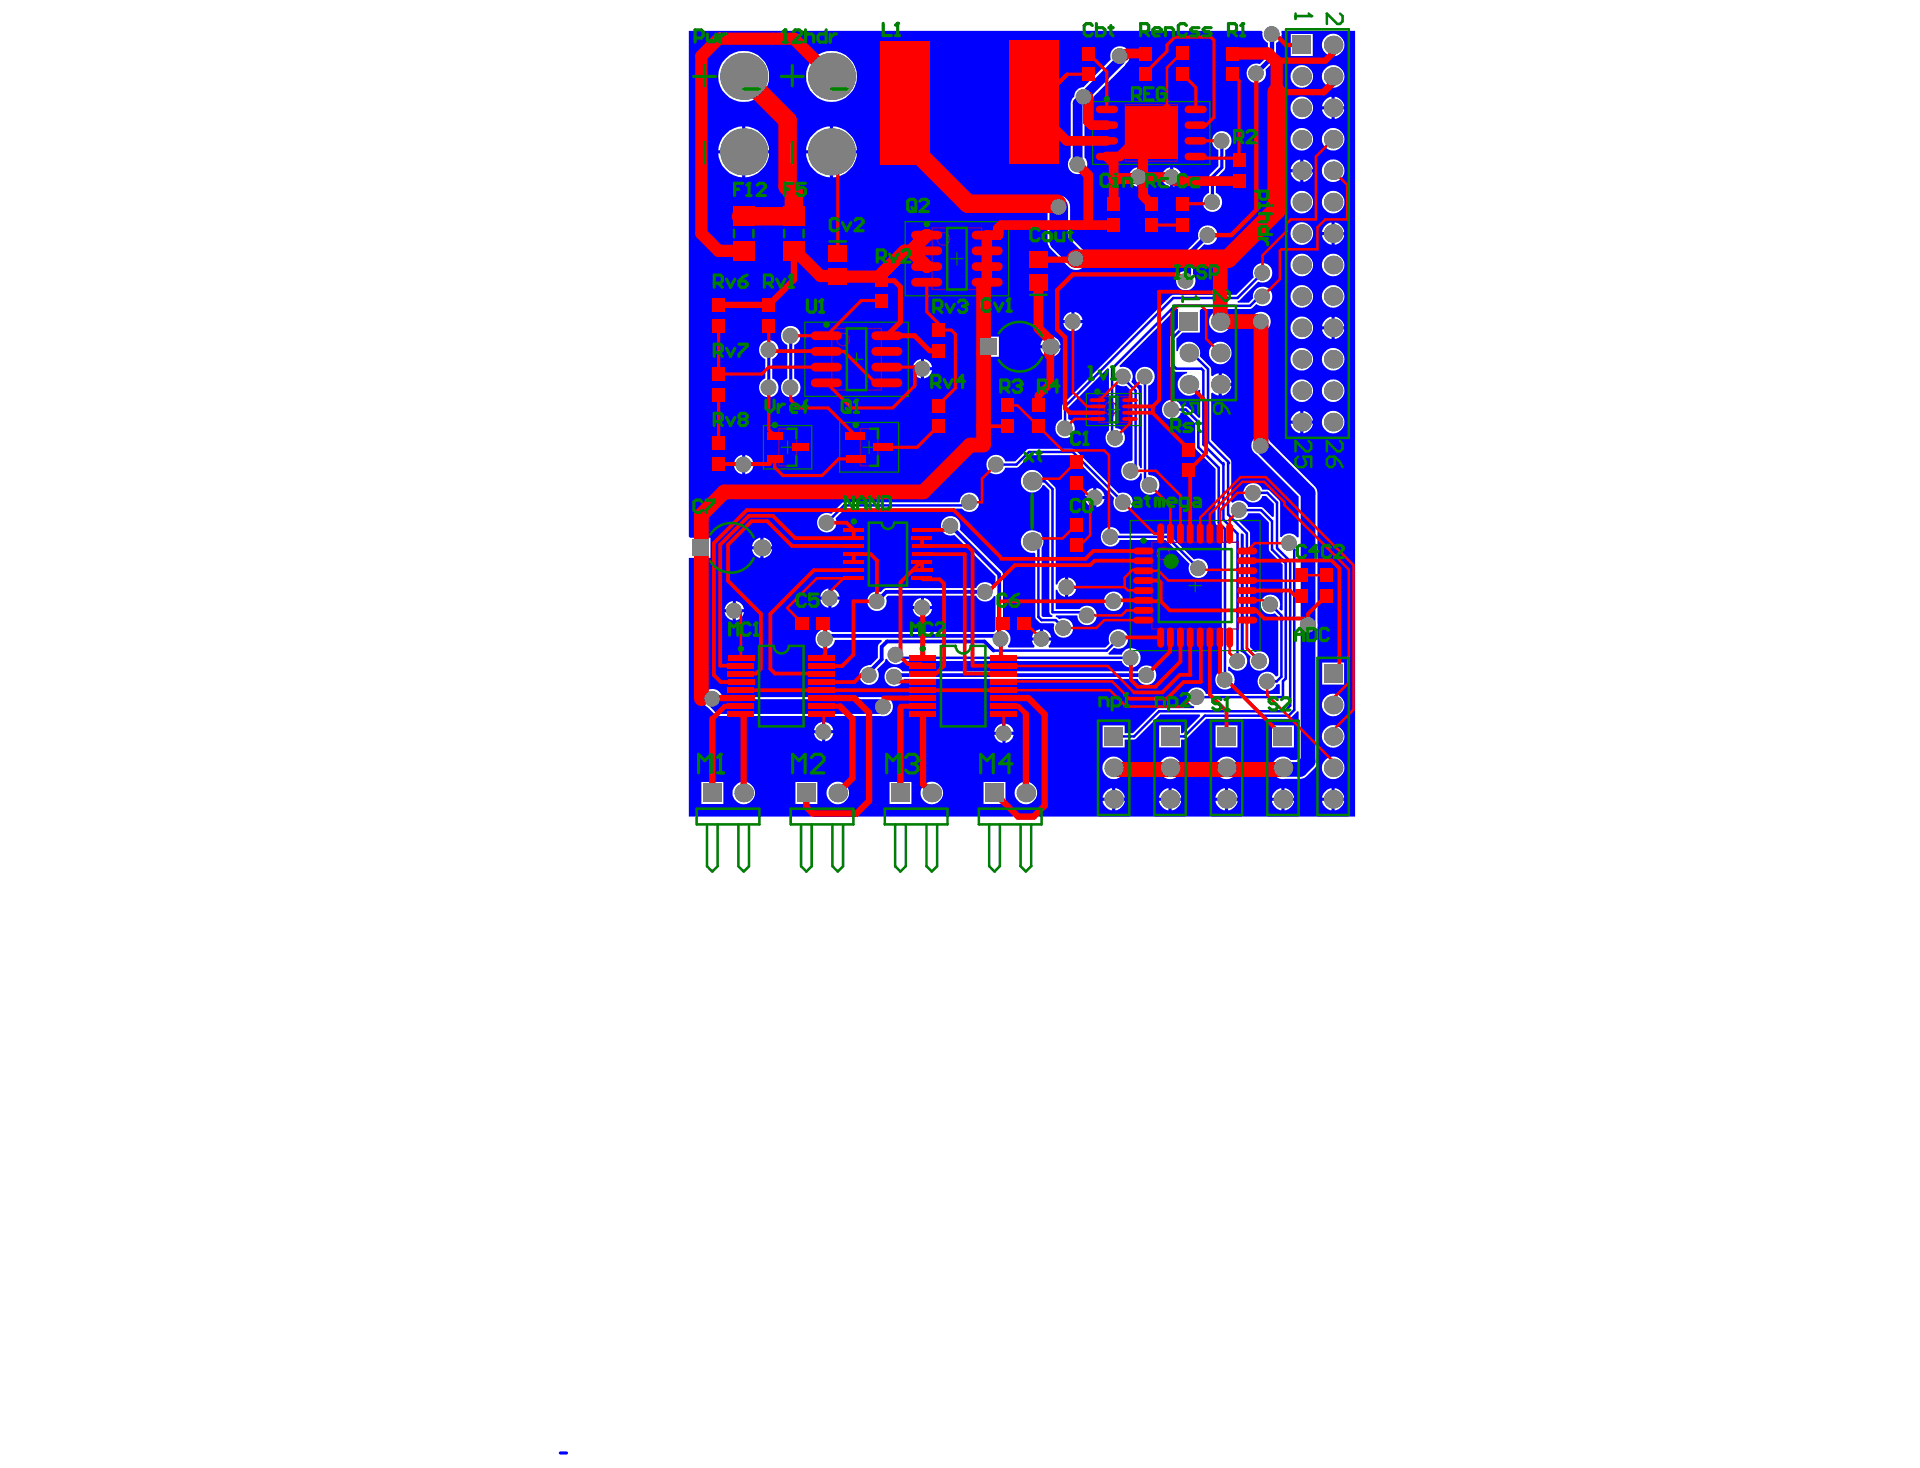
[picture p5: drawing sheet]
<svg xmlns="http://www.w3.org/2000/svg" width="271mm" height="207mm" viewBox="0 0 271 207" stroke-linecap="round" stroke-linejoin="round" font-family="sans-serif">
<path d="M97.2 4.4h80.8l.2 .1a1.27 1.27 0 0 0 .7 1.5v1.9l-1.1 1.2a1.38 1.38 0 0 0-1.9 1.1 1.38 1.38 0 0 0 1.5 1.5 1.38 1.38 0 0 0 1.2-1.9l1.4-1.5 .1-2.3a1.43 1.43 0 0 0 .8-1.6h10.3v110.8h-94v-36.5h3.1v-2.8h-2.9l-.2-.2zM182.1 4.8v3.1h3.1v-3.1zM186.5 6.3a1.6 1.6 0 0 0 3.2 0 1.6 1.6 0 0 0-3.2 0zM186.5 10.8a1.6 1.6 0 0 0 3.2 0 1.6 1.6 0 0 0-3.2 0zM182.1 10.8a1.6 1.6 0 0 0 3.2 0 1.6 1.6 0 0 0-3.2 0zM113.7 10.8a3.6 3.6 0 0 0 7.2 0 3.6 3.6 0 0 0-7.2 0zM101.4 10.8a3.6 3.6 0 0 0 7.2 0 3.6 3.6 0 0 0-7.2 0zM188.3 13.7v1.3h1.4a1.57 1.57 0 0 0-1.4-1.3zM187 14.1l-.3 .3-.1 .6h1.3v-1.3l-.6 .1zM188.3 15.4v1.4a1.57 1.57 0 0 0 1.4-1.4zM186.6 15.4a1.57 1.57 0 0 0 1.3 1.4v-1.4zM182.1 15.2a1.6 1.6 0 0 0 3.2 0 1.6 1.6 0 0 0-3.2 0zM117.6 17.8v3.4h3.3a3.7 3.7 0 0 0-3.3-3.4zM114.8 18.9a3.4 3.4 0 0 0-1.1 2.3h3.4v-3.4a3.4 3.4 0 0 0-2.3 1.1zM105.2 17.8v3.4h3.3a3.7 3.7 0 0 0-3.3-3.4zM102.4 18.9a3.4 3.4 0 0 0-1 2.3h3.3v-3.4a3.4 3.4 0 0 0-2.3 1.1zM186.5 19.6a1.6 1.6 0 0 0 3.2 0 1.6 1.6 0 0 0-3.2 0zM182.1 19.6a1.6 1.6 0 0 0 3.2 0 1.6 1.6 0 0 0-3.2 0zM183.9 22.5v1.4h1.3a1.57 1.57 0 0 0-1.3-1.4zM182.6 23l-.3 .3-.2 .6h1.4v-1.4l-.6 .2zM157.1 6.9a1.38 1.38 0 0 0-.3 1.5l-3.9 3.9a1.36 1.36 0 0 0-1.3 1.4l-.2 .1-.3 .7v7.7a1.38 1.38 0 0 0 0 2 1.38 1.38 0 0 0 1.9 0 1.38 1.38 0 0 0 0-2v-7.2a1.37 1.37 0 0 0 1.3-1.4l4.4-4.4 .2-.2a1.37 1.37 0 0 0 .2-2 1.37 1.37 0 0 0-2-.1zM165.6 23.6v1.1h1.1a1.45 1.45 0 0 0-1.1-1.1zM164.4 24l-.3 .3-.1 .4h1.1v-1.1l-.5 .2zM160.9 23.6v1.1h1.2a1.45 1.45 0 0 0-1.2-1.1zM159.7 24l-.2 .3-.2 .4h1.2v-1.1l-.5 .2zM117.6 21.6v3.4a3.7 3.7 0 0 0 3.3-3.4zM113.7 21.6a3.7 3.7 0 0 0 3.4 3.4v-3.4zM105.2 21.6v3.4a3.7 3.7 0 0 0 3.3-3.4zM101.4 21.6a3.7 3.7 0 0 0 3.3 3.4v-3.4zM183.9 24.3v1.3a1.57 1.57 0 0 0 1.3-1.3zM182.1 24.3a1.57 1.57 0 0 0 1.4 1.3v-1.3zM186.5 24.1a1.6 1.6 0 0 0 3.2 0 1.6 1.6 0 0 0-3.2 0zM165.6 25.2v1.1a1.45 1.45 0 0 0 1.1-1.1zM164 25.2a1.45 1.45 0 0 0 1.1 1.1v-1.1zM160.9 25.2v1.1a1.45 1.45 0 0 0 1.2-1.1zM159.3 25.2a1.45 1.45 0 0 0 1.2 1.1v-1.1zM171.4 18.9a1.38 1.38 0 0 0 .5 2.3v2.2l-1.2 1.2-.1 .4v2.2a1.37 1.37 0 0 0-.6 2.1 1.37 1.37 0 0 0 2.2 0 1.37 1.37 0 0 0-.6-2.1v-2l1.2-1.2 .1-.4v-2.4a1.38 1.38 0 0 0 .7-2.1 1.38 1.38 0 0 0-2.2-.2zM186.5 28.5a1.6 1.6 0 0 0 3.2 0 1.6 1.6 0 0 0-3.2 0zM182.1 28.5a1.6 1.6 0 0 0 3.2 0 1.6 1.6 0 0 0-3.2 0zM188.3 31.4v1.3h1.4a1.57 1.57 0 0 0-1.4-1.3zM187 31.8l-.3 .3-.1 .6h1.3v-1.3l-.6 .2zM188.3 33.2v1.3a1.57 1.57 0 0 0 1.4-1.3zM186.6 33.2a1.57 1.57 0 0 0 1.3 1.3v-1.3zM182.1 32.9a1.6 1.6 0 0 0 3.2 0 1.6 1.6 0 0 0-3.2 0zM169.5 32.2a1.38 1.38 0 0 0-.4 1.5l-1.9 1.9v2.6a1.38 1.38 0 0 0-1.2 1.8 1.38 1.38 0 0 0 2 .8 1.38 1.38 0 0 0 .3-2.1v-2.6l1.6-1.6a1.37 1.37 0 0 0 1.9-1.6 1.37 1.37 0 0 0-2.3-.7zM148.3 28.1l-.4 .7-.1 .4 .1 5.3 .4 .7 2.4 2.4a1.57 1.57 0 0 0 2.2 0 1.57 1.57 0 0 0 0-2.2l-1.9-2v-4.2a1.57 1.57 0 0 0-1-1.5 1.57 1.57 0 0 0-1.7 .4zM186.5 37.4a1.6 1.6 0 0 0 3.2 0 1.6 1.6 0 0 0-3.2 0zM182.1 37.4a1.6 1.6 0 0 0 3.2 0 1.6 1.6 0 0 0-3.2 0zM165.2 41.7l-15.2 15.3-.1 .3v1.8a1.37 1.37 0 0 0-.7 2.2 1.37 1.37 0 0 0 2.2 0 1.37 1.37 0 0 0-.7-2.2v-1.6l5.7-5.5 .1 .1v8.6l-.1 .1a1.38 1.38 0 0 0 .3 2.2 1.38 1.38 0 0 0 2-.9 1.38 1.38 0 0 0-1.3-1.7v-6.1l.2-.2a1.23 1.23 0 0 0 1.3 .3l.9 .9v9.6l-.2 .1a1.38 1.38 0 0 0-1.4 1.3 1.38 1.38 0 0 0 1.1 1.5 1.38 1.38 0 0 0 1.6-1h.2v.8a1.37 1.37 0 0 0 .6 2.1 1.37 1.37 0 0 0 1.9-1 1.37 1.37 0 0 0-1.4-1.7l-.2-.1v-12.5a1.37 1.37 0 0 0 .7-2.1 1.37 1.37 0 0 0-2.2 0 1.37 1.37 0 0 0 .6 2.1v11.6l-.2 .1-.2-.5v-10.5l-.1-.2-.9-1.1a1.4 1.4 0 0 0-.1-1.5 1.4 1.4 0 0 0-1.5-.5l-.2-.2 8.1-8h.2v2.7l-1 1-.1 .3v4l.1 .3 .6 .5 1.7 .1v.2h-.1a1.58 1.58 0 0 0-.9 2.5 1.58 1.58 0 0 0 2.6-.2h.3v3.9l-.2 .1-1.7-1.6-.9-.1-.1-.2a1.37 1.37 0 0 0-2.1-.4 1.37 1.37 0 0 0 .2 2.2 1.37 1.37 0 0 0 2-.7h.5l1.6 1.5v3.6l2.8 2.9v7.5l.2 .3 .7 .8v19.8l-.3 .1a1.37 1.37 0 0 0-.3 2.1 1.37 1.37 0 0 0 2.2-.1 1.37 1.37 0 0 0-.7-2.1v-.5l.2-.1a1.37 1.37 0 0 0 2.2 .1 1.37 1.37 0 0 0-.6-2.1v-16.7l.2-.1 .2 .2v16.1l.1 .3 .9 .8a1.38 1.38 0 0 0 1 2 1.38 1.38 0 0 0 1.6-1.6 1.38 1.38 0 0 0-2-1l-.7-.7v-16.1l-.1-.3-1.5-1.4v-.2h.4a1.28 1.28 0 0 0 .9-.9h1.7l1.3 1.3v4l1.9 1.9v6.5h-.2l-.3-.2 .1-.3a1.38 1.38 0 0 0-1.3-1.7 1.38 1.38 0 0 0-1.4 1.7 1.38 1.38 0 0 0 2 .9l.5 .5v8.3l-.4 .1a1.38 1.38 0 0 0-2.1-.2 1.38 1.38 0 0 0 .2 2.1 1.38 1.38 0 0 0 2.1-.7l.2-.1 .2 .1v1.3h-10.4l-.1-.3a1.38 1.38 0 0 0-2.3-.1 1.38 1.38 0 0 0 .7 2.2v.2h-5.1l-3.6 3.5h-1.1v-1.1h-3.1v3.1h3.1v-1.1h1.3l.3-.1 3.4-3.4h5.6l.1 .2-2.5 2.4h-.2v-1.1h-3.1v3.1h3.1v-1.1h.4l.3-.1 2.8-2.8h11.6l.3-.1 .9-1 .3 .1v6.5l-.4 .3h-.8a1.58 1.58 0 0 0-2.6 .7 1.58 1.58 0 0 0 1.9 2l2.4-.1a5.2 5.2 0 0 0 1.9-1.7l.2-.7v-38.2l-.4-.6-6.4-6.4a1.37 1.37 0 0 0-2.1-.3 1.37 1.37 0 0 0 .3 2.2l6 6v5.7h-.3l-.1-.2a1.35 1.35 0 0 0-2 .2l-.3-.1v-5l-1.5-1.5-.3-.1h-.7l-.1-.3a1.37 1.37 0 0 0-2.1-.3 1.37 1.37 0 0 0 .2 2.1 1.37 1.37 0 0 0 2-.6h.6l1.1 1.1v1.7l-.3 .1-1.4-1.3-2-.1a1.33 1.33 0 0 0-2.1-.6l-.3-.1v-5.8l-2.8-2.9v-6.6l.2-.1 .3 .2 .6 .2v-3.1l-.6 .2-.3 .2-.2-.1v-1.1l-1.6-1.7a1.59 1.59 0 0 0-1.2-2 1.59 1.59 0 0 0-1.9 1.3h-.2v-1.7l.8-.9h2.5v-3.1l.2-.2h2.4v.2h-.1a1.6 1.6 0 0 0-.9 2.5 1.6 1.6 0 0 0 2.6 0 1.6 1.6 0 0 0-.9-2.5h-.1v-.2h3.9l.3-.1 .6-.6a1.38 1.38 0 0 0 2.2-.5 1.38 1.38 0 0 0-1.1-1.9 1.38 1.38 0 0 0-1.6 1.6l-.6 .6h-1.5l-.1-.2 .3-.2 2.6-2.6a1.38 1.38 0 0 0 2-1 1.38 1.38 0 0 0-1.5-1.6 1.38 1.38 0 0 0-1.1 2l-2.5 2.5h-8.8zM186.5 41.8a1.6 1.6 0 0 0 3.2 0 1.6 1.6 0 0 0-3.2 0zM182.1 41.8a1.6 1.6 0 0 0 3.2 0 1.6 1.6 0 0 0-3.2 0zM151.6 44v1.1h1.2a1.45 1.45 0 0 0-1.2-1.1zM150.4 44.4l-.2 .3-.2 .4h1.2v-1.1l-.5 .2zM188.3 44.7v1.3h1.4a1.57 1.57 0 0 0-1.4-1.3zM187 45.1l-.3 .3-.1 .6h1.3v-1.3l-.6 .2zM151.6 45.6v1.1a1.45 1.45 0 0 0 1.2-1.1zM150 45.6a1.45 1.45 0 0 0 1.2 1.1v-1.1zM176.6 45.4a1.38 1.38 0 0 0 2.7 0 1.38 1.38 0 0 0-2.7 0zM188.3 46.5v1.3a1.57 1.57 0 0 0 1.4-1.3zM186.6 46.5a1.57 1.57 0 0 0 1.3 1.3v-1.3zM182.1 46.2a1.6 1.6 0 0 0 3.2 0 1.6 1.6 0 0 0-3.2 0zM148.4 47.5v1.2h1.3a1.4 1.4 0 0 0-1.3-1.2zM147.2 47.9l-.4 .8h1.2v-1.2zM148.4 49.1v1.2a1.4 1.4 0 0 0 1.3-1.2zM146.8 49.1a1.41 1.41 0 0 0 1.2 1.2v-1.2zM138.1 47.5v2.8h2.9v-2.8zM170.6 49.8a1.6 1.6 0 0 0 3.2 0 1.6 1.6 0 0 0-3.2 0zM130.4 50.6v1.2h1.1a1.45 1.45 0 0 0-1.1-1.2zM129.2 51l-.2 .3-.2 .5h1.1v-1.2l-.4 .2zM186.5 50.7a1.6 1.6 0 0 0 3.2 0 1.6 1.6 0 0 0-3.2 0zM182.1 50.7a1.6 1.6 0 0 0 3.2 0 1.6 1.6 0 0 0-3.2 0zM130.4 52.2v1.2a1.45 1.45 0 0 0 1.1-1.2zM128.8 52.2a1.45 1.45 0 0 0 1.1 1.2v-1.2zM172.4 52.7v1.3h1.3a1.57 1.57 0 0 0-1.3-1.3zM172.4 54.4v1.4a1.57 1.57 0 0 0 1.3-1.4zM110.6 46.4a1.38 1.38 0 0 0 .5 2.2v4.8a1.37 1.37 0 0 0-.6 2.1 1.37 1.37 0 0 0 2.2 0 1.37 1.37 0 0 0-.6-2.1v-4.8a1.38 1.38 0 0 0 .6-2 1.38 1.38 0 0 0-2.1-.2zM107.5 48.4a1.38 1.38 0 0 0 .5 2.2v2.8a1.37 1.37 0 0 0-.6 2.1 1.37 1.37 0 0 0 2.2 0 1.37 1.37 0 0 0-.6-2.1v-2.8a1.38 1.38 0 0 0 .6-2 1.38 1.38 0 0 0-2.1-.2zM186.5 55.1a1.6 1.6 0 0 0 3.2 0 1.6 1.6 0 0 0-3.2 0zM182.1 55.1a1.6 1.6 0 0 0 3.2 0 1.6 1.6 0 0 0-3.2 0zM183.9 58v1.3h1.3a1.57 1.57 0 0 0-1.3-1.3zM182.6 58.4l-.3 .3-.2 .6h1.4v-1.3l-.6 .2zM183.9 59.8v1.3a1.57 1.57 0 0 0 1.3-1.3zM182.1 59.8a1.57 1.57 0 0 0 1.4 1.3v-1.3zM186.5 59.5a1.6 1.6 0 0 0 3.2 0 1.6 1.6 0 0 0-3.2 0zM139.6 64.6a1.37 1.37 0 0 0 .2 2.1 1.37 1.37 0 0 0 2-.7l1.8-.1 1.8-1.7h5.8l6 6a1.38 1.38 0 0 0 1.1 2 1.38 1.38 0 0 0 1.5-1.6 1.38 1.38 0 0 0-1.9-1l-6.3-6.2-6.4-.1-.2 .1-1.7 1.7h-1.5a1.36 1.36 0 0 0-2.2-.5zM105.2 64.2v1.1h1.1a1.45 1.45 0 0 0-1.1-1.1zM104 64.6l-.3 .2-.1 .5h1.1v-1.1l-.5 .1zM105.2 65.8v1.1a1.45 1.45 0 0 0 1.1-1.1zM103.6 65.8a1.45 1.45 0 0 0 1.1 1.1v-1.1zM154.7 68.8v1.2h1.2a1.45 1.45 0 0 0-1.2-1.2zM153.5 69.2l-.2 .3-.2 .5h1.2v-1.2l-.5 .2zM154.7 70.4v1.2a1.45 1.45 0 0 0 1.2-1.2zM153.1 70.4a1.45 1.45 0 0 0 1.2 1.2v-1.2zM115.7 72.8a1.38 1.38 0 0 0 .8 2.3 1.38 1.38 0 0 0 1.4-2l1.4-1.4h16.4a1.38 1.38 0 0 0 2.2-.1 1.38 1.38 0 0 0-.7-2 1.38 1.38 0 0 0-1.8 1.3h-16.3h-.2l-1.6 1.6a1.43 1.43 0 0 0-1.6 .3zM107.7 75.9v1.2h1.3a1.4 1.4 0 0 0-1.3-1.2zM106.5 76.3l-.4 .8h1.2v-1.2zM107.7 77.5v1.2a1.4 1.4 0 0 0 1.3-1.2zM106.1 77.5a1.41 1.41 0 0 0 1.2 1.2v-1.2zM155.7 74.8a1.37 1.37 0 0 0 .3 2.1 1.37 1.37 0 0 0 2-.7h6.5l3.4 3.3a1.38 1.38 0 0 0 1 2 1.38 1.38 0 0 0 1.6-1.6 1.38 1.38 0 0 0-2-1l-3.7-3.6h-6.8a1.36 1.36 0 0 0-2.3-.5zM150.7 81.4v1.2h1.2a1.45 1.45 0 0 0-1.2-1.2zM115.5 89.2a1.38 1.38 0 0 0 .4 2.2 1.38 1.38 0 0 0 1.9-1.1h6.6l.1 .1-.5 .4-.1 .4v1.6l-1 1a1.4 1.4 0 0 0-1.6 1.7 1.4 1.4 0 0 0 2 .9 1.39 1.39 0 0 0 .4-2l1.1-1 .1-.4 .3-.1a1.37 1.37 0 0 0 2.3 .3h30.8a1.36 1.36 0 0 0 2.1 .7 1.36 1.36 0 0 0 0-2.2 1.36 1.36 0 0 0-2.1 .7h-1.8l-.1-.3 .8-.7a1.38 1.38 0 0 0 2-1 1.38 1.38 0 0 0-1.6-1.6 1.38 1.38 0 0 0-1 2l-.6 .5h-8l-.1-.2 .3-.3 .1-.4h-2.7l.2 .4 .2 .3-.1 .2h-3.6l-.1-.2a1.37 1.37 0 0 0-.7-2.3v-8l-6.1-6.1a1.38 1.38 0 0 0-1.1-1.9 1.38 1.38 0 0 0-1.5 1.6 1.38 1.38 0 0 0 1.9 1.1l5.8 5.8v1.6h-.3a1.35 1.35 0 0 0-1.2-.8 1.35 1.35 0 0 0-1.2 .9h-12.7l-.4 .1-.4 .4a1.38 1.38 0 0 0-1.9 1.1 1.38 1.38 0 0 0 1.5 1.6 1.38 1.38 0 0 0 1.1-1.9l.3-.3h12.5a1.35 1.35 0 0 0 1.2 .9 1.35 1.35 0 0 0 1.2-.8h.3v4.9l-.3 .2h-22.8a1.39 1.39 0 0 0-1.9 0zM117.3 83v1.2h1.2a1.45 1.45 0 0 0-1.2-1.2zM116.1 83.4l-.2 .3-.2 .5h1.2v-1.2l-.5 .2zM150.7 83v1.2a1.45 1.45 0 0 0 1.2-1.2zM130.4 84.3v1.2h1.1a1.45 1.45 0 0 0-1.1-1.2zM129.2 84.7l-.2 .3-.2 .5h1.1v-1.2l-.4 .2zM117.3 84.6v1.1a1.45 1.45 0 0 0 1.2-1.1zM115.7 84.6a1.45 1.45 0 0 0 1.2 1.1v-1.1zM103.8 84.8v1.1h1.2a1.45 1.45 0 0 0-1.2-1.1zM102.6 85.2l-.2 .2-.2 .5h1.2v-1.1l-.5 .2zM155.8 84.8a1.38 1.38 0 0 0 2.7 0 1.38 1.38 0 0 0-2.7 0zM144.5 66.8a1.57 1.57 0 0 0 .3 2.4 1.57 1.57 0 0 0 2.3-.7l.2-.1 .8 .8v17.2a.45 .45 0 0 0 .4 .4v.2h-1.3l-.2-.1v-9.7a1.54 1.54 0 0 0 0-1.7 .59 .59 0 0 0-.6-.5 1.59 1.59 0 0 0-2.3 1.1 1.59 1.59 0 0 0 1.8 1.8l.2 .2v9.1l.7 .7h1.9l.1 .2a1.38 1.38 0 0 0 1.2 1.8 1.38 1.38 0 0 0 1.4-1.6 1.38 1.38 0 0 0-1.9-1l-.5-.3v-.2h3a1.38 1.38 0 0 0 1.8 1.3 1.38 1.38 0 0 0 .7-2.1 1.38 1.38 0 0 0-2.2-.1h-3.3v-2.7h.2a1.41 1.41 0 0 0 1.1 1v-2.8a1.36 1.36 0 0 0-1.1 1.1l-.2-.1v-13.4l-.1-.2-1.2-1.2-.5-.2a1.53 1.53 0 0 0-2.7-.6zM130.4 85.9v1.2a1.45 1.45 0 0 0 1.1-1.2zM128.8 85.9a1.45 1.45 0 0 0 1.1 1.2v-1.2zM103.8 86.4v1.1a1.45 1.45 0 0 0 1.2-1.1zM102.2 86.4a1.45 1.45 0 0 0 1.2 1.1v-1.1zM147.2 88.8v1.1h1.1a1.45 1.45 0 0 0-1.1-1.1zM146 89.2l-.2 .2-.2 .5h1.2v-1.1l-.5 .1zM125.2 94.5a1.37 1.37 0 0 0 .3 2.2 1.37 1.37 0 0 0 2-.9h33.1a1.36 1.36 0 0 0 2 .5 1.36 1.36 0 0 0 0-2.1 1.36 1.36 0 0 0-2 .5h-33.3a1.38 1.38 0 0 0-2.1-.2zM186.6 93.5v3.1h3.1v-3.1zM186.5 99.4a1.6 1.6 0 0 0 3.2 0 1.6 1.6 0 0 0-3.2 0zM99.5 97.6a1.37 1.37 0 0 0 .4 2.2 2.23 2.23 0 0 0 1.7 1.2h22.6a1.38 1.38 0 0 0 1.8-1.3 1.38 1.38 0 0 0-1.8-1.4h-22l-.5-.4a1.37 1.37 0 0 0-2.2-.3zM116.4 101.8v1.2h1.2a1.45 1.45 0 0 0-1.2-1.2zM115.3 102.2l-.3 .3-.1 .5h1.1v-1.2l-.5 .2zM141.9 102.1v1.1h1.1a1.45 1.45 0 0 0-1.1-1.1zM140.7 102.5l-.2 .2-.2 .5h1.1v-1.1l-.4 .1zM116.4 103.4v1.2a1.45 1.45 0 0 0 1.2-1.2zM114.9 103.4a1.45 1.45 0 0 0 1.1 1.2v-1.2zM141.9 103.7v1.1a1.45 1.45 0 0 0 1.1-1.1zM140.3 103.7a1.45 1.45 0 0 0 1.1 1.1v-1.1zM179.5 102.3v3.1h3.1v-3.1zM171.5 102.3v3.1h3.1v-3.1zM186.5 103.9a1.6 1.6 0 0 0 3.2 0 1.6 1.6 0 0 0-3.2 0zM186.5 108.3a1.6 1.6 0 0 0 3.2 0 1.6 1.6 0 0 0-3.2 0zM171.5 108.3a1.6 1.6 0 0 0 3.2 0 1.6 1.6 0 0 0-3.2 0zM163.5 108.3a1.6 1.6 0 0 0 3.2 0 1.6 1.6 0 0 0-3.2 0zM155.6 108.3a1.59 1.59 0 0 0 3.1 0 1.59 1.59 0 0 0-3.1 0zM188.3 111.2v1.3h1.4a1.57 1.57 0 0 0-1.4-1.3zM187 111.6l-.3 .3-.1 .6h1.3v-1.3l-.6 .2zM181.3 111.2v1.3h1.3a1.57 1.57 0 0 0-1.3-1.3zM179.9 111.6l-.2 .3-.2 .6h1.3v-1.3l-.6 .2zM173.3 111.2v1.3h1.3a1.57 1.57 0 0 0-1.3-1.3zM172 111.6l-.3 .3-.2 .6h1.4v-1.3l-.6 .2zM165.3 111.2v1.3h1.4a1.57 1.57 0 0 0-1.4-1.3zM164 111.6l-.3 .3-.1 .6h1.3v-1.3l-.6 .2zM157.4 111.2v1.3h1.3a1.57 1.57 0 0 0-1.3-1.3zM156 111.6l-.2 .3-.2 .6h1.3v-1.3l-.5 .2zM138.8 110.3v3.1h3.1v-3.1zM125.5 110.3v3.1h3.1v-3.1zM112.2 110.3v3.1h3.1v-3.1zM99 110.3v3.1h3.1v-3.1zM143.2 111.9a1.6 1.6 0 0 0 3.2 0 1.6 1.6 0 0 0-3.2 0zM129.9 111.9a1.6 1.6 0 0 0 3.2 0 1.6 1.6 0 0 0-3.2 0zM116.6 111.9a1.6 1.6 0 0 0 3.2 0 1.6 1.6 0 0 0-3.2 0zM103.4 111.9a1.59 1.59 0 0 0 3.1 0 1.59 1.59 0 0 0-3.1 0zM188.3 113v1.3a1.57 1.57 0 0 0 1.4-1.3zM186.6 113a1.57 1.57 0 0 0 1.3 1.3v-1.3zM181.3 113v1.3a1.57 1.57 0 0 0 1.3-1.3zM179.5 113a1.57 1.57 0 0 0 1.3 1.3v-1.3zM173.3 113v1.3a1.57 1.57 0 0 0 1.3-1.3zM171.5 113a1.57 1.57 0 0 0 1.4 1.3v-1.3zM165.3 113v1.3a1.57 1.57 0 0 0 1.4-1.3zM163.6 113a1.57 1.57 0 0 0 1.3 1.3v-1.3zM157.4 113v1.3a1.57 1.57 0 0 0 1.3-1.3zM155.6 113a1.57 1.57 0 0 0 1.3 1.3v-1.3z" fill="#00f"/>
<path d="M108.5 54.4l.2 .3z" fill="none" stroke="#00f" stroke-width=".44"/>
<path d="M116.9 89.7l-.5 .4M124.4 93l-1.3 1.3h-.5M126.4 92.6l.2 .2M140.8 89.7l.4 .4" fill="none" stroke="#00f" stroke-width=".53"/>
<path d="M158.5 53.1v.2l1.7 1.8M165.3 57.8h2M165.6 51.6l.4 .4M147.4 67.9l1.1 1.1M156.9 61.3l.5 .5M173.3 65.1v.2M152.5 86.4l.4 .4M165.1 103.9h2" fill="none" stroke="#00f" stroke-width=".35"/>
<circle cx="173.3" cy="65.3" r=".18" fill="#00f"/>
<g fill="none" stroke="#00f" stroke-width=".35">
<path d="M177.9 38.7l-3.3 3.3h-9l-15.3 15.3v3.1M160.2 55.1v11.3M161.6 53.1v16M166 52h3.5l.3 .3v10.4l2.8 2.8M167.3 57.8l1.8 1.7v3.6l2.9 2.9v7.7l.9 .9v21.3M167.8 45.4l-2.2 2.2v4M167.8 49.8h.4l2.3 2.3v10.2M177.7 41.8l-1.3 1.3h-10.6l-8.9 8.9v9.3M136.8 71.3h-17.7l-2.4 2.4M140.6 65.5h2.8l1.8-1.7h6.2l7.1 7.1M145.6 67.9h1.8M146.5 75.5v11.5l.5 .5h2l1.1 1.1"/>
<path d="M148.5 69v17.4h4M156.7 75.7h8l4.4 4.5M170.5 62.3l2.8 2.8M172.6 65.3v8l2 2v17.9M173.3 65.3v7.3l2.7 2.6v16.3l1.7 1.7M174.8 72h3.1l1.6 1.5v4l1.9 2v16.2l-.4 .4v2.2h-12.1M176.8 69.5h2l1.4 1.4v6.4l1.9 1.9v20.3l-.8 .8h-17.7l-3.6 3.6h-2.8M181.5 76.8l.2 .2M182.1 77.1l.5 .4v22.7l-.8 .8h-11.8l-2.9 2.9M126.6 92.8h33M157.8 90.1l-1.6 1.7h-16M179.3 85.3l1.5 1.5v8.7l-.6 .6h-1.4"/>
</g>
<path d="M172.4 19.9v3.7l-1.3 1.4v3.5M108.5 49.4v5M111.6 47.6v7.1M79.1 205h.8" fill="none" stroke="#00f" stroke-width=".44"/>
<path d="M116.7 73.7h.2M134.1 74.2l6.9 6.8v8.9M116.9 89.7h23.9M126.4 95.2h35.4M139 83.5h-13.9l-1.4 1.3M140.2 91.8l-1.3-1.3h-13.7l-.8 .7v1.8" fill="none" stroke="#00f" stroke-width=".53"/>
<path d="M152.9 13.7l-.8 .8v8.7M158 7.9v.6l-4.4 4.5" fill="none" stroke="#00f" stroke-width="1.4"/>
<path d="M179.5 4.8v3.3l-2.2 2.2M170.4 33.2l-2.6 2.6v3.4" fill="none" stroke="#00f" stroke-width=".62"/>
<path d="M177.9 62.9l6.7 6.6v37.9l-1.1 1.1h-2.5M100.5 98.6l1.1 1.1h23" fill="none" stroke="#00f" stroke-width="2.1"/>
<path d="M149.4 29.2v4.9l2.4 2.4" fill="none" stroke="#00f" stroke-width="2.6"/>
<g fill="#808080">
<circle cx="184.5" cy="88.1" r="1.11"/>
<circle cx="177.9" cy="45.4" r="1.11"/>
<circle cx="158" cy="7.9" r="1.11"/>
<circle cx="167.3" cy="39.6" r="1.11"/>
<circle cx="172.4" cy="19.9" r="1.11"/>
<circle cx="165.3" cy="25" r="1.11"/>
<circle cx="160.6" cy="25" r="1.11"/>
<circle cx="149.4" cy="29.2" r="1.11"/>
<circle cx="152" cy="23.2" r="1.11"/>
<circle cx="171" cy="28.5" r="1.11"/>
<circle cx="170.4" cy="33.2" r="1.11"/>
<circle cx="177.2" cy="10.3" r="1.11"/>
<circle cx="179.4" cy="4.8" r="1.11"/>
<circle cx="104.9" cy="65.5" r="1.11"/>
<circle cx="130.1" cy="52" r="1.11"/>
<circle cx="111.5" cy="47.4" r="1.11"/>
<circle cx="111.5" cy="54.7" r="1.11"/>
<circle cx="108.4" cy="54.7" r="1.11"/>
<circle cx="108.4" cy="49.4" r="1.11"/>
<circle cx="151.8" cy="36.5" r="1.11"/>
<circle cx="124.6" cy="99.7" r="1.11"/>
<circle cx="152.9" cy="13.7" r="1.11"/>
<circle cx="157.1" cy="84.8" r="1.11"/>
<circle cx="134.1" cy="74.2" r="1.11"/>
<circle cx="116.4" cy="90.1" r="1.11"/>
<circle cx="139" cy="83.5" r="1.11"/>
<circle cx="123.7" cy="84.8" r="1.11"/>
<circle cx="103.6" cy="86.1" r="1.11"/>
<circle cx="100.5" cy="98.6" r="1.11"/>
<circle cx="141.6" cy="103.4" r="1.11"/>
<circle cx="116.2" cy="103.2" r="1.11"/>
<circle cx="130.1" cy="85.7" r="1.11"/>
<circle cx="122.6" cy="95.2" r="1.11"/>
<circle cx="126.1" cy="95.5" r="1.11"/>
<circle cx="161.8" cy="95.2" r="1.11"/>
<circle cx="159.5" cy="92.8" r="1.11"/>
<circle cx="141.2" cy="90.1" r="1.11"/>
<circle cx="157.8" cy="90.1" r="1.11"/>
<circle cx="126.4" cy="92.4" r="1.11"/>
<circle cx="117.1" cy="84.4" r="1.11"/>
<circle cx="181.9" cy="76.6" r="1.11"/>
<circle cx="176.8" cy="69.5" r="1.11"/>
<circle cx="168.8" cy="98.3" r="1.11"/>
<circle cx="179.2" cy="85.3" r="1.11"/>
<circle cx="178.8" cy="96.1" r="1.11"/>
<circle cx="174.8" cy="72" r="1.11"/>
<circle cx="154.5" cy="70.2" r="1.11"/>
<circle cx="150" cy="88.6" r="1.11"/>
<circle cx="146.9" cy="90.1" r="1.11"/>
<circle cx="153.3" cy="86.8" r="1.11"/>
<circle cx="177.7" cy="93.2" r="1.11"/>
<circle cx="172.8" cy="95.9" r="1.11"/>
<circle cx="174.6" cy="93.2" r="1.11"/>
<circle cx="150.5" cy="82.8" r="1.11"/>
<circle cx="169.1" cy="80.2" r="1.11"/>
<circle cx="156.7" cy="75.7" r="1.11"/>
<circle cx="157.3" cy="61.8" r="1.11"/>
<circle cx="150.2" cy="60.4" r="1.11"/>
<circle cx="159.5" cy="66.4" r="1.11"/>
<circle cx="162.2" cy="68.4" r="1.11"/>
<circle cx="116.6" cy="73.7" r="1.11"/>
<circle cx="158.4" cy="70.9" r="1.11"/>
<circle cx="177.9" cy="62.9" r="1.11"/>
<circle cx="165.3" cy="57.8" r="1.11"/>
<circle cx="158.4" cy="53.1" r="1.11"/>
<circle cx="161.5" cy="53.1" r="1.11"/>
<circle cx="178.1" cy="41.8" r="1.11"/>
<circle cx="178.1" cy="38.5" r="1.11"/>
<circle cx="151.4" cy="45.4" r="1.11"/>
<circle cx="136.8" cy="70.9" r="1.11"/>
<circle cx="140.5" cy="65.5" r="1.11"/>
<circle cx="167.8" cy="54.2" r="1.31"/>
<circle cx="183.7" cy="50.7" r="1.31"/>
<circle cx="183.7" cy="32.9" r="1.31"/>
<circle cx="183.7" cy="15.2" r="1.31"/>
<circle cx="104.9" cy="111.9" r="1.31"/>
<circle cx="107.5" cy="77.3" r="1.17"/>
<circle cx="157.2" cy="108.3" r="1.31"/>
<circle cx="157.2" cy="112.7" r="1.31"/>
<circle cx="148.2" cy="48.9" r="1.17"/>
<circle cx="165.1" cy="108.3" r="1.31"/>
<circle cx="165.1" cy="112.7" r="1.31"/>
<circle cx="167.8" cy="49.8" r="1.31"/>
<circle cx="181" cy="108.3" r="1.31"/>
<circle cx="181" cy="112.7" r="1.31"/>
<circle cx="183.7" cy="59.5" r="1.31"/>
<circle cx="183.7" cy="55.1" r="1.31"/>
<circle cx="183.7" cy="41.8" r="1.31"/>
<circle cx="183.7" cy="37.4" r="1.31"/>
<circle cx="183.7" cy="28.5" r="1.31"/>
<circle cx="183.7" cy="24.1" r="1.31"/>
<circle cx="183.7" cy="10.8" r="1.31"/>
<circle cx="183.7" cy="46.2" r="1.31"/>
<circle cx="183.7" cy="19.6" r="1.31"/>
<circle cx="188.1" cy="103.9" r="1.31"/>
<circle cx="172.2" cy="54.2" r="1.31"/>
<circle cx="188.1" cy="50.7" r="1.31"/>
<circle cx="188.1" cy="32.9" r="1.31"/>
<circle cx="188.1" cy="15.2" r="1.31"/>
<circle cx="104.9" cy="10.8" r="3.3"/>
<circle cx="118.2" cy="111.9" r="1.31"/>
<circle cx="131.5" cy="111.9" r="1.31"/>
<circle cx="144.8" cy="111.9" r="1.31"/>
<circle cx="145.6" cy="67.9" r="1.31"/>
<circle cx="117.3" cy="10.8" r="3.3"/>
<circle cx="188.1" cy="112.7" r="1.31"/>
<circle cx="188.1" cy="108.3" r="1.31"/>
<circle cx="173.1" cy="108.3" r="1.31"/>
<circle cx="173.1" cy="112.7" r="1.31"/>
<circle cx="188.1" cy="99.4" r="1.31"/>
<circle cx="188.1" cy="59.5" r="1.31"/>
<circle cx="188.1" cy="55.1" r="1.31"/>
<circle cx="172.2" cy="49.8" r="1.31"/>
<circle cx="188.1" cy="41.8" r="1.31"/>
<circle cx="188.1" cy="37.4" r="1.31"/>
<circle cx="172.2" cy="45.4" r="1.31"/>
<circle cx="188.1" cy="28.5" r="1.31"/>
<circle cx="188.1" cy="24.1" r="1.31"/>
<circle cx="188.1" cy="10.8" r="1.31"/>
<circle cx="188.1" cy="6.3" r="1.31"/>
<circle cx="104.9" cy="21.4" r="3.3"/>
<circle cx="145.6" cy="76.4" r="1.31"/>
<circle cx="117.3" cy="21.4" r="3.3"/>
<circle cx="188.1" cy="46.2" r="1.31"/>
<circle cx="188.1" cy="19.6" r="1.31"/>
</g>
<g fill="#808080">
<path d="M97.6 76.1h2.4v2.4h-2.4z" fill-rule="evenodd"/>
<path d="M155.8 102.6h2.7v2.6h-2.7z" fill-rule="evenodd"/>
<path d="M163.8 102.6h2.6v2.6h-2.6z" fill-rule="evenodd"/>
<path d="M179.7 102.6h2.7v2.6h-2.7z" fill-rule="evenodd"/>
<path d="M99.2 110.5h2.6v2.7h-2.6z" fill-rule="evenodd"/>
<path d="M112.5 110.5h2.6v2.7h-2.6z" fill-rule="evenodd"/>
<path d="M125.7 110.5h2.7v2.7h-2.7z" fill-rule="evenodd"/>
<path d="M139 110.5h2.7v2.7h-2.7z" fill-rule="evenodd"/>
<path d="M138.3 47.7h2.4v2.4h-2.4z" fill-rule="evenodd"/>
<path d="M166.4 44h2.7v2.7h-2.7z" fill-rule="evenodd"/>
<path d="M182.4 5h2.6v2.7h-2.6z" fill-rule="evenodd"/>
<path d="M171.8 102.6h2.6v2.6h-2.6z" fill-rule="evenodd"/>
<path d="M186.8 93.7h2.6v2.6h-2.6z" fill-rule="evenodd"/>
</g>
<g fill="none" stroke="#008000" stroke-width=".18">
<path d="M154.2 14.3h16.5v8.9h-16.5zM161.6 18.8h1.7M162.5 17.9v1.7M127.7 31.3h14.6v10.4h-14.6zM134.1 36.5h1.8M135 35.6v1.8M113.6 45.4h14.6v10.5h-14.6zM118.5 59.6h8.3v7h-8.3zM120 50.7h1.8M120.9 49.8v1.8M153.3 55.5h7.7v4.5h-7.7zM156.3 57.8h1.7"/>
<path d="M157.2 56.9v1.8M107.7 60h6.8v6.2h-6.8zM110.3 63.1h1.7M111.1 62.2v1.8M121.8 63.1h1.7M122.6 62.2v1.8M159.5 73.4h18.3v18.4h-18.3zM167.8 82.6h1.7M168.7 81.7v1.8"/>
</g>
<g fill="none" stroke="#800080" stroke-width=".18">
<path d="M158.8 14.8h7.3v8h-7.3zM131.5 32.1h7v8.7h-7zM117.4 46.3h7v8.7h-7zM155.1 56h4.1v3.6h-4.1zM109.9 60.5h2.5v5.2h-2.5zM121.4 60.5h2.5v5.2h-2.5zM162.5 76.5h12.3v12.2h-12.3z"/>
<circle cx="160.3" cy="16.3" r=".89"/>
<circle cx="133.1" cy="33.7" r=".89"/>
<circle cx="119" cy="47.9" r=".89"/>
<circle cx="156.7" cy="57.6" r=".89"/>
<circle cx="164.1" cy="78.1" r=".89"/>
</g>
<path d="M136.8 70.9h1.8M145.9 75.5l.4 .5M153.8 75.5l-1.4 1.5h-.6M155.8 63.5l.7 .7M111.1 85.7v.1M119 81.6h1.5M116 100.8l.2 .2M141.6 103h.1" fill="none" stroke="#f00" stroke-width=".35"/>
<path d="M108.5 49.4v.2M123.5 54h1.6M134.2 46.6l.6 .5M108.5 60.6l.8 .9M108.6 65.4l.7-.7v1.2" fill="none" stroke="#f00" stroke-width=".44"/>
<path d="M113.8 113.9l.9 .8M130.2 100.8h.1M130.3 110.6l1.2 1.3" fill="none" stroke="#f00" stroke-width=".88"/>
<g fill="none" stroke="#f00" stroke-width=".53">
<path d="M120.5 74.8v1.1M120.5 78.2v1.1M122.9 78.2l.8 .9M129.9 79.3h.2v1.1M116.4 92.3l-.4 .5M116.4 88.2v1.9M116.9 93.9h.5M127.1 92.6l1 1.1M129.9 93.7l.3 .3M130.1 96.1l.1 .1M130.1 81.6l.2 .1M141 89.9l.2 .2"/>
<path d="M141.2 92.4l.4 .4M141.7 96.1l-.1 .1"/>
</g>
<path d="M124.4 39.5l.1 .1M126.2 39.6l.9 .9M131.2 49.5h1.2" fill="none" stroke="#f00" stroke-width=".71"/>
<path d="M127.7 14.5v.9" fill="none" stroke="#f00" stroke-width="1.7"/>
<path d="M140.9 32.2v1M148.1 49.8v.2" fill="none" stroke="#f00" stroke-width="1.4"/>
<circle cx="154.8" cy="57.3" r=".18" fill="#f00"/>
<g fill="none" stroke="#f00" stroke-width=".35">
<path d="M178.2 36v2.5M180.8 35.2l-.2 .2v4M182.1 31l-.6 .6v1.1M185.7 22.1v8.9M190.1 26.1v4.9M142.1 57.2h1.5M151.4 45.4v9.9l2 2M154.8 56.4h.4M159.5 55.2v1.2M159.5 59.1v.6M166.2 43.1l-.9 .9v13.8M169.5 43.1l.7 .7v4"/>
<path d="M138.6 67.5v3.4M151.8 68.1l2 2v5.4M156.5 64.2v12M162.9 75.3h.9M165.2 71.3v4M166.6 69.9v5.4M169.4 73v2.3M170.7 72.5v2.8M174.6 69.5l-2.4 2.5-.1 3.3M174.8 72l-1.3 1.3v2M177.1 76.6l-1.1 1.1M181.3 70.9v.4"/>
<path d="M191 79.7v20.4M144.5 87.9h.3M155.8 87.5l-1.1 1.1M159 86.1l-.7 .7M159.8 80.4l-1.1 1.1v1.3l.4 .5M161.3 83.3h.1M161.4 80.5h2.1M173.5 89.9v2.2l1.1 1.1M175.9 80.4l.1 .1M176 87.5v4l1.7 1.7M188.1 98.5v.9M190.3 80.3v16"/>
<path d="M116.2 101v2M141.6 100.8v2.2M188.1 103v.9M188.1 107.4v.9"/>
</g>
<g fill="none" stroke="#f00" stroke-width=".53">
<path d="M163.6 41.1v15.3l-.9 .9v.9M166.6 41.1l.1 .1M170.2 56.7v7.2M172.2 41.1l-.1 .1M101.6 76.8v17.1M102.7 76.8v5.1M105.7 72.8h3.4M119.5 73.7l1 1.1M120.5 78.2h2.4M123.7 79.1v5.7h-3.3v7.6l-1.6 1.6M130.1 75.9v1.1M137.2 77.7v16.2h4.4"/>
<path d="M138.9 60.1h3.2M187.9 79.1l1.1 1.1v14.4M104.5 97.4h11.5M107.4 94.3l-.7 .7h-1.8M107.4 86.6v7.5M108.7 86.6v7.7l.7 .7M115.9 95l.1 .1M116.4 90.1v2.2M121.5 95.2l-.9 1M126.6 96.1h3.5M127.1 82.2v10.4M128.1 93.7h1.8"/>
<path d="M132.1 95h-1.8l-.1 .1M132.6 81.7l.6 .6v11.6M141 84.8v5.1M141.2 90.8v1.6M141.6 94h1.9M159.6 92.8v3.1l1 1M163.5 81.9l.3 .3v2.6h-2.4M165.2 89.9l-.1 2M166.6 89.9v3.4M169.4 89.9l.1 .1v6.2M170.7 89.9v8.1M172.1 89.9v5.1"/>
<path d="M176 86.1h1.2l1.2 1.2M184.6 86.6v1.5M188.6 94.6l-.5 .4M173.1 100.3v3.6"/>
</g>
<path d="M159 7.5l-.3 .4M166.7 7.5h.2M141.3 31.7l-.4 .5M148.1 47.9v2.1" fill="none" stroke="#f00" stroke-width="1.4"/>
<g fill="none" stroke="#f00" stroke-width=".44">
<path d="M127.7 15.4h2M156.2 10.1v5.3M161.6 10.3v.2M168.7 12.3v3.1M170.9 5.2l.4 .5v10.8l-1.1 1.2h-1.5M172.4 19.9h.5M174 10.5l.8 .9v10.9M118.2 22.3v13.4M130.8 39.8v4.2l1.6 1.6v1h1.8M166.9 31.7l-.3 .1M167 28.7l-.1 .1M167.1 39.6h.2"/>
<path d="M168.7 22.1l.3 .2M171.1 28.1l-.7 .6M174.5 22.3l.3 .3M101.4 45.9v6.9M101.4 55.7v6.7M108.5 45.9v3.5M108.5 54.7v5.9M108.5 51.8h8.1M108.5 49.6h8.1M111.6 56.4l1.1 1.2M111.6 47.4h5M120.2 57.6h5.8"/>
<path d="M121.5 42.4h2.9M125.1 51.8h4v.2M134.8 47.1v7.7M104.9 65.4h3.7M120.7 64.7h-2.4l-2.3 2.4h-5.5l-1.2-1.2"/>
</g>
<path d="M177.3 10.3v19.3M179.7 4.6l1.8 1.7M166.2 38.7l.9 .9M149.2 40.9v5.6" fill="none" stroke="#f00" stroke-width=".62"/>
<path d="M99 7.9v25M127.7 15.4v4.5M179.9 8.6l.3 .2v4.2" fill="none" stroke="#f00" stroke-width="1.7"/>
<g fill="none" stroke="#f00" stroke-width=".88">
<path d="M188.1 6.3v1.2l-1.1 1.1M189 10.8l-2.2 2.2M112 35.4v4.1M99.2 98.6h1.3M118.5 99.6l1.8 1.8v8.4l-2.1 2.1M127.1 99.9v12.2M100.5 101.4v10.5M104.5 100.8h.4v11.1M113.8 111.9v2M122.6 100.6v12.4M130.3 100.8v9.8M144.8 100.7v11.2"/>
<path d="M147.4 100.8v12.8"/>
</g>
<path d="M124.5 39.6h1.7M125.1 47.4h4M127.1 40.5v4.9M102.3 99.6l-1.8 1.8M127.1 99.6h3.1M130.2 85.7v7.1M141.6 99.6h2.1l1.1 1.1" fill="none" stroke="#f00" stroke-width=".71"/>
<path d="M138.8 40.3v22.4M99 72.6v26" fill="none" stroke="#f00" stroke-width="2.1"/>
<path d="M148.2 49.8v4.3" fill="none" stroke="#f00" stroke-width="1.1"/>
<path d="M180.2 13v16.6" fill="none" stroke="#f00" stroke-width="2.6"/>
<circle cx="139.3" cy="39.8" r=".69" fill="#f00"/>
<path d="M139.3 33.2h1.6" fill="none" stroke="#f00" stroke-width="1.4"/>
<circle cx="139.3" cy="33.2" r=".69" fill="#f00"/>
<path d="M179.9 8.6h7.1M180.2 13h6.6M112 39.5l-3.5 3.5M146.5 36.6h5.2M120.6 98.5l2 2.1M122.6 113l-1.7 1.7M140.3 111.9l3.4 3.3M147.4 113.6l-1.5 1.6" fill="none" stroke="#f00" stroke-width=".88"/>
<g fill="none" stroke="#f00" stroke-width=".35">
<path d="M166.7 7.5l-2 2M180.8 35.2h5.1M182.1 31h3.6M151.6 59.1h3.2M153.4 57.3h1.4M166.2 43.1h3.3M140.6 65.5l-2 2M145.9 67.5h3.6M149.9 63.5h5.9M151.8 74l-1.9 2h-3.6M159.6 66.4h3.5M174.6 69.5h2.2"/>
<path d="M175.1 67.3h3.5M175.3 68h3.1M177.1 76.6h4.8M111.1 85.8l2.1 2.1M115.3 81.6l-4.2 4.1M150.1 88.6h4.6M150.5 82.8h8.2M153.4 86.8h4.9M159.8 80.4h1.4l.2 .1M176 84.7h2.7M176 81.9h7.3M178.8 96.1v2"/>
<path d="M183.7 81.1h3.5"/>
</g>
<g fill="none" stroke="#f00" stroke-width=".53">
<path d="M163.6 41.1h3M166.7 41.2h5.4M106.1 73.5h2.2M129.9 79.3l-2.8 2.9M136.5 77l.7 .7M143.2 79.7l-4.4 4.4M154.3 77.7l-1.1 1.1M154.5 79.1l-.7 .6M170.2 63.9l-2.4 2.4M100.7 95.2l1 1M109.4 95h6.5M114.9 80.4l-6.2 6.2"/>
<path d="M121.5 95.2h1.1M125.7 95.2l.9 .9M133.2 93.9l-1.1 1.1M136.1 95h5.4M160 97.7h4M160.6 96.9h2.4M161.4 81.9h2.1M163.8 84.8l1.3 1.3M167 96.2h2.5M176 83.3h6l.8 .8M178.4 87.3h6.2M186.4 84.8l-1.8 1.8"/>
</g>
<path d="M151.4 38.7l-2.2 2.2M149.2 46.5l1.1 1.1M150.3 57.6l.7 .6h3.8" fill="none" stroke="#f00" stroke-width=".62"/>
<path d="M158 7.9h.7M158 22.1h-1.8l1 1M161.3 25v.2h-.6M161.5 25h3.8M146.5 46.3l1.6 1.6" fill="none" stroke="#f00" stroke-width="1.4"/>
<g fill="none" stroke="#f00" stroke-width=".44">
<path d="M150.6 10.5h3M165.8 5.2h5.1M166.9 10.5l1.8 1.8M168.7 19.9h3.7M162.5 31.7h4.2M167 28.7h3.4M167.3 39.6h.7M108.5 51.8l-1 1M111.6 54.7v1.7M119.1 49.6l4.4 4.4M129.1 51.8v2.6l-3.1 3.2M134.8 54.8l-2.4 2.4"/>
<path d="M124.5 63.1h4.9"/>
</g>
<path d="M101.4 5.5l-2.4 2.4M174.8 7.5h4.1l1 1.1M104.5 34.9l.4 .5M112 35.4h.2l3.6 3.5M128.6 35.4h-1l-3.6 3.6h-5.8M128.6 35.4l1.1 1.1M129.7 34.3l-1.1 1.1" fill="none" stroke="#f00" stroke-width="1.7"/>
<path d="M104.3 30.5h.6M136.9 62.8h1.9" fill="none" stroke="#f00" stroke-width="2.1"/>
<path d="M104.9 10.8l6.2 6.2M111.1 26.3l.9 .9v3.3h-7.1" fill="none" stroke="#f00" stroke-width="2.6"/>
<path d="M124.7 98.5h5.5" fill="none" stroke="#f00" stroke-width=".71"/>
<g fill="#f00">
<circle cx="139.3" cy="37.6" r=".69"/>
<circle cx="139.3" cy="35.4" r=".69"/>
</g>
<path d="M145.9 15.2l4.6 4.7h5.7M153.6 13.7v3.5l.5 .5h2.1M159 7.5h2.6M164.7 15.4l-2.2 2.2M139.3 33.2v6.6M141.3 31.7h15.9M146.5 39.9v6.4M152.1 23.2l1.5 1.5v7M157.2 23.1v5.7M157.2 25.2h4.1M158 22.1l3.3-3.3v8.8l1.2 1.2M165.7 25.5h9.1" fill="none" stroke="#f00" stroke-width="1.4"/>
<g fill="none" stroke="#f00" stroke-width=".35">
<path d="M164.7 9.5v5.9M188.1 19.6l-2.4 2.5M180.6 39.4l-2.4 2.4M181.5 32.7l-3.3 3.3M188.1 24.1l2 2M190.1 31h-3.1l-1.1 1.1v3.1M143.6 57.2l6.3 6.3M151.6 59.1l-1.3 1.3M158.5 53.1l-3.3 3.3M159.5 59.7l-2.1 2.1M161.6 53.1l-2.1 2.1M170.2 47.8l2 2"/>
<path d="M151.8 65.2l-2.3 2.3M158.5 70.9l4.4 4.4M162.2 68.4l3 2.9M163.1 66.4l3.5 3.5M175.1 67.3l-5.7 5.7M175.3 68l-4.6 4.5M178.4 68l2.9 2.9M178.6 67.3l12.4 12.4M181.3 71.3l9 9M104.5 86.1v6.7M115.3 81.6h3.7l-2.3 2.3M141.6 97.4h15l2.3 2.3h8l1.8-1.8"/>
<path d="M141.6 94h14.7l3.7 3.7M141.7 96.1h15.2l2.5 2.5M144.8 87.9l2.2 2.2M155.8 87.5h5.6M159 86.1h2.4M159.1 83.3h2.2M163.5 80.5l1.3 1.4h11.2M169.1 80.4h6.8M178.8 98.1l9.3 9.3M190.3 96.3l-2.2 2.2M191 100.1l-2.9 2.9"/>
</g>
<path d="M181.5 6.3h2.2M151.4 38.7h14.8M177.3 29.6l-3.6 3.6h-3.3M150.3 47.6v10" fill="none" stroke="#f00" stroke-width=".62"/>
<path d="M148.2 54.1l-1.7 1.7v1.4" fill="none" stroke="#f00" stroke-width="1.1"/>
<path d="M150.6 10.5l-4.7 4.7M153.6 7.5l2.6 2.6M165.8 5.2l-1.1 1.1v.9l-3.1 3.1M169 22.3h5.5M101.4 52.8h6.1M112.7 57.6h4.1l3.9 3.9M116.6 49.6h2.5M116.6 54l3.6 3.6M121.5 42.4l-4.9 5M101.4 65.4h7.2M132.4 60.1l-3 3" fill="none" stroke="#f00" stroke-width=".44"/>
<g fill="none" stroke="#f00" stroke-width=".53">
<path d="M159.5 58.2h3.2M159.5 57.3h3.2M162.7 58.3l5.1 5.1M167.8 54.2l2.4 2.5M105.7 72.8l-4.1 4M106.1 73.5l-3.4 3.3M108.3 73.5l3.5 3.5h8.7M109.1 72.8l3.1 3.1h8.3M116.7 73.7h2.8M130.1 78.2h6v16.8M130.1 74.8h4M130.1 77h6.4"/>
<path d="M141.2 78.6l-6.6-6.6h-29.2l-4.7 4.6v18.6M141.3 78.8h11.9M143.2 79.7h10.6M154.5 79.1h6.9M161.1 77.5l.3 .2h-7.1M167.8 66.3l.1 .3v8.7M187.9 79.1h-11.9M101.6 93.9h2.9M101.7 96.2h2.8M102.7 81.9l4.7 4.7M114.9 80.4h5.6M116 96.2h4.6"/>
<path d="M116 97.4h25.6M116 94h2.8M130.3 81.7h2.3M141 84.8h16.2M156.7 84.7h4.7M158 89.9h5.8M165.1 86.1h10.9M165.1 91.9l-3.3 3.3M166.6 93.3l-3.6 3.6M167 96.2l-2.3 2.4h-5.3M167.9 95.2h-1.4l-2.5 2.5M167.9 95.2h.1"/>
<path d="M167.9 89.9v5.3M170.7 98l2.4 2.3M172.1 95l8.9 8.9"/>
</g>
<path d="M172.2 37.6v7.8h5.7v17.5M136.9 62.8l-6.6 6.6h-28.1l-3.2 3.2M157.2 108.5h23.8" fill="none" stroke="#f00" stroke-width="2.1"/>
<path d="M101.4 5.5h10.6l5.3 5.3M99 32.9l2.4 2.5h3.5M115.8 38.9l2.4 .1M129.7 36.5l1.1 1.1M130.8 33.2l-1.1 1.1" fill="none" stroke="#f00" stroke-width="1.7"/>
<path d="M127.1 45.4l-2 2M129.1 47.4l2.1 2.1M102.3 99.6h2.2M116 99.6h2.5" fill="none" stroke="#f00" stroke-width=".71"/>
<path d="M111.1 17v9.3M127.7 19.9l8.9 8.8h12.6M180.2 29.6l-6.9 6.9h-21.5" fill="none" stroke="#f00" stroke-width="2.6"/>
<path d="M101.4 43h7.1M100.5 98.5h4M116 98.5h4.6M141.6 98.5h3.5l2.3 2.3M114.7 114.7h6.2M143.7 115.2h2.2" fill="none" stroke="#f00" stroke-width=".88"/>
<g fill="#808080">
<circle cx="184.5" cy="88.1" r="1.11"/>
<circle cx="177.9" cy="45.4" r="1.11"/>
<circle cx="158" cy="7.9" r="1.11"/>
<circle cx="167.3" cy="39.6" r="1.11"/>
<circle cx="172.4" cy="19.9" r="1.11"/>
<circle cx="165.3" cy="25" r="1.11"/>
<circle cx="160.6" cy="25" r="1.11"/>
<circle cx="149.4" cy="29.2" r="1.11"/>
<circle cx="152" cy="23.2" r="1.11"/>
<circle cx="171" cy="28.5" r="1.11"/>
<circle cx="170.4" cy="33.2" r="1.11"/>
<circle cx="177.2" cy="10.3" r="1.11"/>
<circle cx="179.4" cy="4.8" r="1.11"/>
<circle cx="104.9" cy="65.5" r="1.11"/>
<circle cx="130.1" cy="52" r="1.11"/>
<circle cx="111.5" cy="47.4" r="1.11"/>
<circle cx="111.5" cy="54.7" r="1.11"/>
<circle cx="108.4" cy="54.7" r="1.11"/>
<circle cx="108.4" cy="49.4" r="1.11"/>
<circle cx="151.8" cy="36.5" r="1.11"/>
<circle cx="124.6" cy="99.7" r="1.11"/>
<circle cx="152.9" cy="13.7" r="1.11"/>
<circle cx="157.1" cy="84.8" r="1.11"/>
<circle cx="134.1" cy="74.2" r="1.11"/>
<circle cx="116.4" cy="90.1" r="1.11"/>
<circle cx="139" cy="83.5" r="1.11"/>
<circle cx="123.7" cy="84.8" r="1.11"/>
<circle cx="103.6" cy="86.1" r="1.11"/>
<circle cx="100.5" cy="98.6" r="1.11"/>
<circle cx="141.6" cy="103.4" r="1.11"/>
<circle cx="116.2" cy="103.2" r="1.11"/>
<circle cx="130.1" cy="85.7" r="1.11"/>
<circle cx="122.6" cy="95.2" r="1.11"/>
<circle cx="126.1" cy="95.5" r="1.11"/>
<circle cx="161.8" cy="95.2" r="1.11"/>
<circle cx="159.5" cy="92.8" r="1.11"/>
<circle cx="141.2" cy="90.1" r="1.11"/>
<circle cx="157.8" cy="90.1" r="1.11"/>
<circle cx="126.4" cy="92.4" r="1.11"/>
<circle cx="117.1" cy="84.4" r="1.11"/>
<circle cx="181.9" cy="76.6" r="1.11"/>
<circle cx="176.8" cy="69.5" r="1.11"/>
<circle cx="168.8" cy="98.3" r="1.11"/>
<circle cx="179.2" cy="85.3" r="1.11"/>
<circle cx="178.8" cy="96.1" r="1.11"/>
<circle cx="174.8" cy="72" r="1.11"/>
<circle cx="154.5" cy="70.2" r="1.11"/>
<circle cx="150" cy="88.6" r="1.11"/>
<circle cx="146.9" cy="90.1" r="1.11"/>
<circle cx="153.3" cy="86.8" r="1.11"/>
<circle cx="177.7" cy="93.2" r="1.11"/>
<circle cx="172.8" cy="95.9" r="1.11"/>
<circle cx="174.6" cy="93.2" r="1.11"/>
<circle cx="150.5" cy="82.8" r="1.11"/>
<circle cx="169.1" cy="80.2" r="1.11"/>
<circle cx="156.7" cy="75.7" r="1.11"/>
<circle cx="157.3" cy="61.8" r="1.11"/>
<circle cx="150.2" cy="60.4" r="1.11"/>
<circle cx="159.5" cy="66.4" r="1.11"/>
<circle cx="162.2" cy="68.4" r="1.11"/>
<circle cx="116.6" cy="73.7" r="1.11"/>
<circle cx="158.4" cy="70.9" r="1.11"/>
<circle cx="177.9" cy="62.9" r="1.11"/>
<circle cx="165.3" cy="57.8" r="1.11"/>
<circle cx="158.4" cy="53.1" r="1.11"/>
<circle cx="161.5" cy="53.1" r="1.11"/>
<circle cx="178.1" cy="41.8" r="1.11"/>
<circle cx="178.1" cy="38.5" r="1.11"/>
<circle cx="151.4" cy="45.4" r="1.11"/>
<circle cx="136.8" cy="70.9" r="1.11"/>
<circle cx="140.5" cy="65.5" r="1.11"/>
<circle cx="167.8" cy="54.2" r="1.31"/>
<circle cx="183.7" cy="50.7" r="1.31"/>
<circle cx="183.7" cy="32.9" r="1.31"/>
<circle cx="183.7" cy="15.2" r="1.31"/>
<circle cx="104.9" cy="111.9" r="1.31"/>
<circle cx="107.5" cy="77.3" r="1.17"/>
<circle cx="157.2" cy="108.3" r="1.31"/>
<circle cx="157.2" cy="112.7" r="1.31"/>
<circle cx="148.2" cy="48.9" r="1.17"/>
<circle cx="165.1" cy="108.3" r="1.31"/>
<circle cx="165.1" cy="112.7" r="1.31"/>
<circle cx="167.8" cy="49.8" r="1.31"/>
<circle cx="181" cy="108.3" r="1.31"/>
<circle cx="181" cy="112.7" r="1.31"/>
<circle cx="183.7" cy="59.5" r="1.31"/>
<circle cx="183.7" cy="55.1" r="1.31"/>
<circle cx="183.7" cy="41.8" r="1.31"/>
<circle cx="183.7" cy="37.4" r="1.31"/>
<circle cx="183.7" cy="28.5" r="1.31"/>
<circle cx="183.7" cy="24.1" r="1.31"/>
<circle cx="183.7" cy="10.8" r="1.31"/>
<circle cx="183.7" cy="46.2" r="1.31"/>
<circle cx="183.7" cy="19.6" r="1.31"/>
<circle cx="188.1" cy="103.9" r="1.31"/>
<circle cx="172.2" cy="54.2" r="1.31"/>
<circle cx="188.1" cy="50.7" r="1.31"/>
<circle cx="188.1" cy="32.9" r="1.31"/>
<circle cx="188.1" cy="15.2" r="1.31"/>
<circle cx="104.9" cy="10.8" r="3.3"/>
<circle cx="118.2" cy="111.9" r="1.31"/>
<circle cx="131.5" cy="111.9" r="1.31"/>
<circle cx="144.8" cy="111.9" r="1.31"/>
<circle cx="145.6" cy="67.9" r="1.31"/>
<circle cx="117.3" cy="10.8" r="3.3"/>
<circle cx="188.1" cy="112.7" r="1.31"/>
<circle cx="188.1" cy="108.3" r="1.31"/>
<circle cx="173.1" cy="108.3" r="1.31"/>
<circle cx="173.1" cy="112.7" r="1.31"/>
<circle cx="188.1" cy="99.4" r="1.31"/>
<circle cx="188.1" cy="59.5" r="1.31"/>
<circle cx="188.1" cy="55.1" r="1.31"/>
<circle cx="172.2" cy="49.8" r="1.31"/>
<circle cx="188.1" cy="41.8" r="1.31"/>
<circle cx="188.1" cy="37.4" r="1.31"/>
<circle cx="172.2" cy="45.4" r="1.31"/>
<circle cx="188.1" cy="28.5" r="1.31"/>
<circle cx="188.1" cy="24.1" r="1.31"/>
<circle cx="188.1" cy="10.8" r="1.31"/>
<circle cx="188.1" cy="6.3" r="1.31"/>
<circle cx="104.9" cy="21.4" r="3.3"/>
<circle cx="145.6" cy="76.4" r="1.31"/>
<circle cx="117.3" cy="21.4" r="3.3"/>
<circle cx="188.1" cy="46.2" r="1.31"/>
<circle cx="188.1" cy="19.6" r="1.31"/>
</g>
<g fill="#808080">
<path d="M97.6 76.1h2.4v2.4h-2.4z" fill-rule="evenodd"/>
<path d="M155.8 102.6h2.7v2.6h-2.7z" fill-rule="evenodd"/>
<path d="M163.8 102.6h2.6v2.6h-2.6z" fill-rule="evenodd"/>
<path d="M179.7 102.6h2.7v2.6h-2.7z" fill-rule="evenodd"/>
<path d="M99.2 110.5h2.6v2.7h-2.6z" fill-rule="evenodd"/>
<path d="M112.5 110.5h2.6v2.7h-2.6z" fill-rule="evenodd"/>
<path d="M125.7 110.5h2.7v2.7h-2.7z" fill-rule="evenodd"/>
<path d="M139 110.5h2.7v2.7h-2.7z" fill-rule="evenodd"/>
<path d="M138.3 47.7h2.4v2.4h-2.4z" fill-rule="evenodd"/>
<path d="M166.4 44h2.7v2.7h-2.7z" fill-rule="evenodd"/>
<path d="M182.4 5h2.6v2.7h-2.6z" fill-rule="evenodd"/>
<path d="M171.8 102.6h2.6v2.6h-2.6z" fill-rule="evenodd"/>
<path d="M186.8 93.7h2.6v2.6h-2.6z" fill-rule="evenodd"/>
</g>
<g fill="#f00">
<path d="M119 81.3h2.9v.5h-2.9z" fill-rule="evenodd"/>
<path d="M119.1 77.9h2.8v.5h-2.8z" fill-rule="evenodd"/>
<path d="M119 79.1h2.9v.5h-2.9z" fill-rule="evenodd"/>
<path d="M119.1 74.5h2.8v.5h-2.8z" fill-rule="evenodd"/>
<path d="M119 75.6h2.9v.6h-2.9z" fill-rule="evenodd"/>
<path d="M123.5 38.5h1.8v1.9h-1.8z" fill-rule="evenodd"/>
<path d="M141.2 56.2h1.8v1.9h-1.8z" fill-rule="evenodd"/>
<path d="M151 67.1h1.7v1.9h-1.7z" fill-rule="evenodd"/>
<path d="M151 64.2h1.7v2h-1.7z" fill-rule="evenodd"/>
</g>
<path d="M158.6 59.1h1.7M158.6 58.2h1.7M158.6 57.3h1.7M158.6 56.4h1.7" fill="none" stroke="#f00" stroke-width=".53"/>
<g fill="#f00">
<path d="M161.6 27.8h1.7v2h-1.7z" fill-rule="evenodd"/>
<path d="M166 27.8h1.8v2h-1.8z" fill-rule="evenodd"/>
<path d="M166 6.6h1.8v1.9h-1.8z" fill-rule="evenodd"/>
<path d="M173.1 6.6h1.7v1.9h-1.7z" fill-rule="evenodd"/>
<path d="M112.2 87.1h2v1.7h-2z" fill-rule="evenodd"/>
<path d="M111.8 62.6h2.3v1h-2.3z" fill-rule="evenodd"/>
<path d="M119.1 76.7h2.8v.6h-2.8z" fill-rule="evenodd"/>
<path d="M119.1 80.2h2.8v.5h-2.8z" fill-rule="evenodd"/>
<path d="M123.5 41.5h1.8v1.9h-1.8z" fill-rule="evenodd"/>
<path d="M140.6 87h1.9v1.8h-1.9z" fill-rule="evenodd"/>
<path d="M141.2 59.2h1.8v1.9h-1.8z" fill-rule="evenodd"/>
<path d="M151 76h1.7v1.9h-1.7z" fill-rule="evenodd"/>
<path d="M151 73.1h1.7v1.9h-1.7z" fill-rule="evenodd"/>
<path d="M161.6 30.8h1.7v1.9h-1.7z" fill-rule="evenodd"/>
<path d="M166 30.8h1.8v1.9h-1.8z" fill-rule="evenodd"/>
<path d="M166 9.5h1.8v1.9h-1.8z" fill-rule="evenodd"/>
<path d="M173.1 9.5h1.7v1.9h-1.7z" fill-rule="evenodd"/>
<path d="M182.8 80.2h1.8v1.9h-1.8z" fill-rule="evenodd"/>
<path d="M182.8 83.1h1.8v1.9h-1.8z" fill-rule="evenodd"/>
<path d="M186.4 80.2h1.7v1.9h-1.7z" fill-rule="evenodd"/>
<path d="M186.4 83.1h1.7v1.9h-1.7z" fill-rule="evenodd"/>
</g>
<path d="M163.8 74.3v1.9M166.6 74.3v1.9M169.4 74.3v1.9M170.7 74.3v1.9M173.5 74.3v1.9M163.8 89v1.9M166.6 89v1.9M169.4 89v1.9M170.7 89v1.9M173.5 89v1.9" fill="none" stroke="#f00" stroke-width=".97"/>
<g fill="#f00">
<path d="M100.5 64.5h1.8v1.9h-1.8z" fill-rule="evenodd"/>
<path d="M100.5 42h1.8v1.9h-1.8z" fill-rule="evenodd"/>
<path d="M108.2 64.2h2.3v1.1h-2.3z" fill-rule="evenodd"/>
<path d="M108.2 61h2.2v1h-2.2z" fill-rule="evenodd"/>
<path d="M107.6 42h1.8v1.9h-1.8z" fill-rule="evenodd"/>
<path d="M119.4 64.2h2.8v1.1h-2.8z" fill-rule="evenodd"/>
<path d="M119.3 60.9h2.8v1.1h-2.8z" fill-rule="evenodd"/>
</g>
<path d="M123.6 54h3.1M123.6 47.4h3.1" fill="none" stroke="#f00" stroke-width="1.2"/>
<g fill="#f00">
<path d="M139.8 99.3h3.7v.7h-3.7z" fill-rule="evenodd"/>
<path d="M139.7 100.4h3.8v.7h-3.8z" fill-rule="evenodd"/>
<path d="M139.8 95.9h3.7v.7h-3.7z" fill-rule="evenodd"/>
<path d="M139.7 97h3.8v.7h-3.8z" fill-rule="evenodd"/>
<path d="M139.8 92.4h3.7v.8h-3.7z" fill-rule="evenodd"/>
<path d="M139.8 93.6h3.7v.7h-3.7z" fill-rule="evenodd"/>
<path d="M131.5 56.3h1.8v1.9h-1.8z" fill-rule="evenodd"/>
<path d="M131.5 45.6h1.8v1.9h-1.8z" fill-rule="evenodd"/>
</g>
<path d="M137.7 39.8h3.2M137.7 33.2h3.2" fill="none" stroke="#f00" stroke-width="1.2"/>
<path d="M145.6 56.2h1.8v1.9h-1.8z" fill-rule="evenodd" fill="#f00"/>
<path d="M154 59.1h1.7M154 58.2h1.7M154 57.3h1.7M154 56.4h1.7" fill="none" stroke="#f00" stroke-width=".53"/>
<path d="M156.3 27.8h1.7v2h-1.7z" fill-rule="evenodd" fill="#f00"/>
<path d="M155.2 15.4h2M155.2 22.1h2" fill="none" stroke="#f00" stroke-width="1.1"/>
<path d="M152.7 6.6h1.8v1.9h-1.8z" fill-rule="evenodd" fill="#f00"/>
<path d="M160.4 79.1h1.9M160.4 86.1h1.9M160.4 81.9h1.9M160.4 83.3h1.9" fill="none" stroke="#f00" stroke-width=".97"/>
<path d="M167.7 15.4h2.1M167.7 22.1h2.1" fill="none" stroke="#f00" stroke-width="1.1"/>
<path d="M160.7 6.6h1.8v1.9h-1.8z" fill-rule="evenodd" fill="#f00"/>
<path d="M175 79.1h1.9M175 86.1h1.9M175 83.3h1.9M175 81.9h1.9" fill="none" stroke="#f00" stroke-width=".97"/>
<g fill="#f00">
<path d="M174 24.6h1.7v1.9h-1.7z" fill-rule="evenodd"/>
<path d="M174 21.7h1.7v1.9h-1.7z" fill-rule="evenodd"/>
<path d="M100.5 61.5h1.8v1.9h-1.8z" fill-rule="evenodd"/>
<path d="M100.5 51.8h1.8v1.9h-1.8z" fill-rule="evenodd"/>
<path d="M100.5 54.8h1.8v1.9h-1.8z" fill-rule="evenodd"/>
<path d="M100.5 45h1.8v1.9h-1.8z" fill-rule="evenodd"/>
<path d="M110.5 34h3.1v2.8h-3.1z" fill-rule="evenodd"/>
<path d="M107.6 45h1.8v1.9h-1.8z" fill-rule="evenodd"/>
<path d="M103.4 34h3.1v2.8h-3.1z" fill-rule="evenodd"/>
<path d="M110.5 29.1h3.1v2.8h-3.1z" fill-rule="evenodd"/>
<path d="M103.4 29.1h3.1v2.8h-3.1z" fill-rule="evenodd"/>
<path d="M123.2 62.6h2.7v1h-2.7z" fill-rule="evenodd"/>
</g>
<path d="M123.6 51.8h3.1M123.6 49.6h3.1" fill="none" stroke="#f00" stroke-width="1.2"/>
<g fill="#f00">
<path d="M139.7 94.7h3.8v.8h-3.8z" fill-rule="evenodd"/>
<path d="M139.8 98.1h3.7v.7h-3.7z" fill-rule="evenodd"/>
<path d="M131.5 48.6h1.8v1.9h-1.8z" fill-rule="evenodd"/>
<path d="M131.5 59.1h1.8v2h-1.8z" fill-rule="evenodd"/>
</g>
<path d="M137.7 37.6h3.2M137.7 35.4h3.2" fill="none" stroke="#f00" stroke-width="1.2"/>
<path d="M145.6 59.2h1.8v1.9h-1.8z" fill-rule="evenodd" fill="#f00"/>
<path d="M155.2 19.9h2" fill="none" stroke="#f00" stroke-width="1.1"/>
<path d="M156.3 30.8h1.7v1.9h-1.7z" fill-rule="evenodd" fill="#f00"/>
<path d="M155.2 17.7h2" fill="none" stroke="#f00" stroke-width="1.1"/>
<path d="M152.7 9.5h1.8v1.9h-1.8z" fill-rule="evenodd" fill="#f00"/>
<path d="M160.4 77.7h1.9M160.4 80.5h1.9M160.4 84.7h1.9M160.4 87.5h1.9" fill="none" stroke="#f00" stroke-width=".97"/>
<g fill="#f00">
<path d="M166.9 62.5h1.8v1.9h-1.8z" fill-rule="evenodd"/>
<path d="M166.9 65.4h1.8v1.9h-1.8z" fill-rule="evenodd"/>
</g>
<path d="M167.7 19.9h2.1M167.7 17.7h2.1" fill="none" stroke="#f00" stroke-width="1.1"/>
<path d="M160.7 9.5h1.8v1.9h-1.8z" fill-rule="evenodd" fill="#f00"/>
<path d="M165.2 74.3v1.9M167.9 74.3v1.9M172.1 74.3v1.9M175 77.7h1.9M165.2 89v1.9M167.9 89v1.9M172.1 89v1.9M175 87.5h1.9M175 84.7h1.9M175 80.5h1.9" fill="none" stroke="#f00" stroke-width=".97"/>
<g fill="#f00">
<path d="M102.7 99.3h3.7v.7h-3.7z" fill-rule="evenodd"/>
<path d="M102.6 100.4h3.8v.7h-3.8z" fill-rule="evenodd"/>
<path d="M102.7 95.9h3.7v.7h-3.7z" fill-rule="evenodd"/>
<path d="M102.6 97h3.8v.7h-3.8z" fill-rule="evenodd"/>
<path d="M102.7 92.4h3.7v.8h-3.7z" fill-rule="evenodd"/>
<path d="M102.7 93.6h3.7v.7h-3.7z" fill-rule="evenodd"/>
<path d="M114.1 99.3h3.7v.7h-3.7z" fill-rule="evenodd"/>
<path d="M114.1 100.4h3.7v.7h-3.7z" fill-rule="evenodd"/>
<path d="M128.3 99.3h3.8v.7h-3.8z" fill-rule="evenodd"/>
<path d="M128.3 100.4h3.8v.7h-3.8z" fill-rule="evenodd"/>
<path d="M114.1 95.9h3.8v.7h-3.8z" fill-rule="evenodd"/>
<path d="M114.1 97h3.7v.7h-3.7z" fill-rule="evenodd"/>
<path d="M128.3 95.9h3.8v.7h-3.8z" fill-rule="evenodd"/>
<path d="M128.3 97h3.8v.7h-3.8z" fill-rule="evenodd"/>
<path d="M114.1 92.4h3.8v.8h-3.8z" fill-rule="evenodd"/>
<path d="M114.1 93.6h3.7v.7h-3.7z" fill-rule="evenodd"/>
<path d="M128.3 92.4h3.8v.8h-3.8z" fill-rule="evenodd"/>
<path d="M128.3 93.6h3.8v.7h-3.8z" fill-rule="evenodd"/>
<path d="M128.7 81.3h2.8v.5h-2.8z" fill-rule="evenodd"/>
<path d="M128.7 77.9h2.8v.5h-2.8z" fill-rule="evenodd"/>
<path d="M128.7 79.1h2.8v.5h-2.8z" fill-rule="evenodd"/>
<path d="M128.7 74.5h2.9v.5h-2.9z" fill-rule="evenodd"/>
<path d="M128.7 75.6h2.8v.6h-2.8z" fill-rule="evenodd"/>
</g>
<path d="M129.2 39.8h3.1M115 54h3.2M115 47.4h3.2" fill="none" stroke="#f00" stroke-width="1.2"/>
<g fill="#f00">
<path d="M145.2 38.8h2.7v2.2h-2.7z" fill-rule="evenodd"/>
<path d="M145.2 35.5h2.7v2.3h-2.7z" fill-rule="evenodd"/>
</g>
<path d="M129.2 33.2h3.1" fill="none" stroke="#f00" stroke-width="1.2"/>
<g fill="#f00">
<path d="M102.6 94.7h3.8v.8h-3.8z" fill-rule="evenodd"/>
<path d="M102.7 98.1h3.7v.7h-3.7z" fill-rule="evenodd"/>
<path d="M114.1 94.7h3.7v.8h-3.7z" fill-rule="evenodd"/>
<path d="M114.1 98.1h3.8v.7h-3.8z" fill-rule="evenodd"/>
<path d="M128.3 94.7h3.8v.8h-3.8z" fill-rule="evenodd"/>
<path d="M128.3 98.1h3.8v.7h-3.8z" fill-rule="evenodd"/>
<path d="M115.2 87h1.9v1.8h-1.9z" fill-rule="evenodd"/>
<path d="M128.7 76.7h2.9v.6h-2.9z" fill-rule="evenodd"/>
<path d="M128.7 80.2h2.9v.5h-2.9z" fill-rule="evenodd"/>
<path d="M143.5 87.1h1.9v1.7h-1.9z" fill-rule="evenodd"/>
</g>
<path d="M115 51.8h3.2M115 49.6h3.2" fill="none" stroke="#f00" stroke-width="1.2"/>
<g fill="#f00">
<path d="M116.9 37.9h2.6v2.3h-2.6z" fill-rule="evenodd"/>
<path d="M116.9 34.6h2.6v2.2h-2.6z" fill-rule="evenodd"/>
</g>
<path d="M129.2 37.6h3.1M129.2 35.4h3.1" fill="none" stroke="#f00" stroke-width="1.2"/>
<g fill="#f00">
<path d="M158.8 15.1h7.3v7.3h-7.3z" fill-rule="evenodd"/>
<path d="M124.2 5.8h7v17.5h-7z" fill-rule="evenodd"/>
<path d="M142.4 5.6h7v17.5h-7z" fill-rule="evenodd"/>
</g>
<g fill="none" stroke="#008000" stroke-width=".35">
<path d="M181.5 4.1h8.8v57.7h-8.8zM182.8 1.9v.8M182.8 2.3h2.2M103.6 32.4v1.1M106.3 32.4v1.1M110.7 32.4v1.1M113.4 32.4v1.1M117.1 34.1h2.3M133.7 32.1h2.7v8.7h-2.7zM119.5 46.3h2.7v8.7h-2.7zM145.4 41.6h2.3M156.6 56h1.1v3.6h-1.1z"/>
<path d="M165.6 43.1h8.8v13.3h-8.8zM111.1 60.5h1.3v1.4M112.4 64.3v1.4h-1.3M122.8 60.5h1.1v1.4M123.9 64.3v1.4h-1.1M124.4 73.7h-1.8v8.9h5.4v-8.9h-1.8M163.5 77.5h10.3v10.2h-10.3zM183.2 64.4l-.4 .4v.7l.4 .4h.7l.4-.4v-.3l-.4-.8h1.1v1.5M184.7 62.2l.3 .4v.7l-.3 .4h-.4l-1.5-1.5v1.5M109.2 91.1h-2.1v11.4h6.3v-11.4h-2.1M134.9 91.1h-2.1v11.4h6.3v-11.4h-2.1M185.9 92.8h4.4v22.2h-4.4z"/>
<path d="M98.3 114.1h8.9v2.2h-8.9zM99.8 116.3v5.9l.7 .7 .8-.7v-5.9M104.2 116.3v5.9l.7 .7 .8-.7v-5.9M111.6 114.1h8.8v2.2h-8.8zM113 116.3v5.9l.8 .7 .7-.7v-5.9M117.5 116.3v5.9l.7 .7 .8-.7v-5.9M124.9 114.1h8.8v2.2h-8.8zM126.3 116.3v5.9l.8 .7 .7-.7v-5.9M130.7 116.3v5.9l.8 .7 .7-.7v-5.9M138.1 114.1h8.9v2.2h-8.9zM139.6 116.3v5.9l.7 .7 .8-.7v-5.9M144 116.3v5.9l.8 .7 .7-.7v-5.9"/>
<path d="M154.9 101.7h4.5v13.3h-4.5zM162.9 101.7h4.4v13.3h-4.4zM170.9 101.7h4.4v13.3h-4.4zM178.8 101.7h4.5v13.3h-4.5z"/>
</g>
<path d="M97.9 10.8h3.1M99.4 9.2v2.9M104.9 12.6h2.3M110.3 10.8h3.1M111.8 9.2v2.9M117.3 12.6h2.2M99.4 20.1v2.9M111.8 20.1v2.9M145.6 69.7v4.8" fill="none" stroke="#008000" stroke-width=".44"/>
<circle cx="185" cy="2.3" r=".18" fill="#008000"/>
<path d="M184.7 1.9l.3 .4" fill="none" stroke="#008000" stroke-width=".35"/>
<path d="M152.4 61.2l-.3-.2h-.6l-.3 .2v1.2l.3 .3h.6l.3-.3M152.9 62.7h.6M153.3 61v1.7" fill="none" stroke="#008000" stroke-width=".44"/>
<circle cx="153.3" cy="61" r=".22" fill="#008000"/>
<path d="M113.9 42.3v1.4l.3 .3h.6l.3-.3v-1.4M115.7 44h.5M116 42.3v1.7M153.3 61l-.4 .2" fill="none" stroke="#008000" stroke-width=".44"/>
<circle cx="116" cy="42.3" r=".22" fill="#008000"/>
<path d="M107.9 40h.8l.3-.4v-.5l-.3-.3h-.8v1.7M108.4 40l.6 .5M109.6 39.4l.6 1.1 .6-1.1M111.6 38.8v1.7M111.4 40.5h.5M116 42.3l-.3 .3" fill="none" stroke="#008000" stroke-width=".44"/>
<circle cx="111.6" cy="38.8" r=".22" fill="#008000"/>
<path d="M124.6 3.3v1.7h1.2M126.4 5h.5M126.7 3.3v1.7M111.6 38.8l-.2 .3M123.8 36.4h.9l.2-.3v-.6l-.2-.2h-.9v1.7M124.4 36.4l.5 .6M125.5 35.8l.6 1.2 .6-1.2M127.3 35.5l.3-.2h.5l.3 .2v.3l-1.1 1.2h1.1" fill="none" stroke="#008000" stroke-width=".44"/>
<circle cx="126.7" cy="3.3" r=".22" fill="#008000"/>
<path d="M126.7 3.3l-.3 .3M141.2 54.8h.9l.3-.4v-.5l-.3-.3h-.9v1.7M141.8 54.8l.6 .5M142.9 53.9l.4-.3h.5l.3 .3v.3" fill="none" stroke="#008000" stroke-width=".44"/>
<circle cx="144.1" cy="54.2" r=".22" fill="#008000"/>
<path d="M131.5 54.1h.9l.2-.3v-.6l-.2-.3h-.9v1.8M131.8 43.5h.8l.3-.3v-.6l-.3-.3h-.8v1.8M132.1 54.1l.5 .6M132.3 43.5l.6 .6M133.2 53.5l.6 1.2 .6-1.2M133.5 42.9l.6 1.2 .6-1.2M135.3 42.6l.2-.3h.6l.3 .3v.3M136.1 53.8h-1.1l.8-.9v1.8M143.5 54.4h.3M143.8 54.4l.3 .4v.2l-.3 .3h-.5l-.4-.3M144.1 54.2l-.3 .2" fill="none" stroke="#008000" stroke-width=".44"/>
<circle cx="136.4" cy="42.9" r=".22" fill="#008000"/>
<g fill="none" stroke="#008000" stroke-width=".44">
<path d="M154.1 3.6l-.2-.3h-.6l-.3 .3v1.2l.3 .3h.6l.2-.3M154.7 3.3v1.8h.9l.3-.3v-.6l-.3-.3h-.9M156.5 3.9h.6M156.8 3.6v1.2l.3 .3M161 4.5h.8l.3-.3v-.6l-.3-.3h-.8v1.8M161.5 4.5l.6 .6M162.7 4.5h1.2v-.3l-.3-.3h-.6l-.3 .3v.6l.3 .3h.6M164.5 5.1v-1.2h.8l.3 .3v.9M167.4 3.6l-.3-.3h-.5l-.3 .3v1.2l.3 .3h.5l.3-.3M169.2 3.9h-.9l-.3 .3 .3 .3h.6l.3 .3-.3 .3h-.9M170.9 3.9h-.9l-.2 .3 .2 .3h.6l.3 .3-.3 .3h-.8M161.8 25.8h.9l.3-.3v-.6l-.3-.3h-.9v1.7"/>
<path d="M162.4 25.8l.6 .5M164.8 25.2h-.9l-.3 .3v.5l.3 .3h.9M167.4 24.9l-.3-.3h-.5l-.3 .3v1.1l.3 .3h.5l.3-.3M169.2 25.2h-.9l-.3 .3v.5l.3 .3h.9M135.8 43.2h.3M136.1 43.2l.3 .3v.3l-.3 .3h-.6l-.2-.3M136.4 42.9l-.3 .3M146.5 54.8h.9l.3-.4v-.5l-.3-.3h-.9v1.7M147.1 54.8l.6 .5M149.5 54.4h-1.2l.8-.8v1.7M98.6 109v-2.6l.9 .9 .8-.9v2.6M101.2 109h.9"/>
<path d="M101.7 106.4v2.6"/>
</g>
<path d="M167.2 56.9l-.3 .3v.8l.3 .4h.8l.3-.4v-.4l-.3-.7h1.1v1.5" fill="none" stroke="#008000" stroke-width=".35"/>
<circle cx="101.7" cy="106.4" r=".22" fill="#008000"/>
<g fill="none" stroke="#008000" stroke-width=".44">
<path d="M103.7 26.7h.5M104.8 25.9h-1.1v1.7M105.4 27.6h.6M105.7 25.9v1.7M110.7 26.7h.6M111.9 25.9h-1.2v1.7M113.7 25.9h-1.2v.8l.5-.3h.4l.3 .3v.6l-.3 .3h-.6l-.3-.3M108.1 56.4v1.2l.6 .6 .5-.6v-1.2M109.8 57v1.2M110.7 57h-.3l-.6 .6M111.6 57.6h1.1v-.3l-.3-.3h-.6l-.2 .3v.6l.2 .3h.6M113.3 57.3h.6"/>
<path d="M113.9 56.4l-.3 .3v1.5M99.1 70.8l-.3-.3h-.6l-.3 .3v1.2l.3 .3h.6l.3-.3M99.6 70.5h1.2v.3l-1.2 1.2v.3M113.7 84.1l-.3-.3h-.6l-.3 .3v1.1l.3 .3h.6l.3-.3M115.4 83.8h-1.2v.8l.6-.2h.3l.3 .2v.6l-.3 .3h-.6l-.3-.3M101.7 106.4l-.5 .5M111.8 109v-2.6l.9 .9 .9-.9v2.6M114.5 106.9l.4-.5h.9l.5 .5v.4l-1.8 1.7h1.8"/>
</g>
<circle cx="105.7" cy="25.9" r=".22" fill="#008000"/>
<path d="M105.7 25.9l-.3 .2M106.8 26.1l.4-.2h.5l.3 .2v.3l-1.2 1.2h1.2M125.1 109v-2.6l.9 .9 .9-.9v2.6M127.8 106.9l.4-.5h.9l.4 .5v.4" fill="none" stroke="#008000" stroke-width=".44"/>
<circle cx="129.5" cy="107.3" r=".22" fill="#008000"/>
<path d="M118.8 56.7l.3-.3h.6l.3 .3v1.2l-.3 .3h-.6l-.3-.3zM119.4 57.6l.6 .6M120.6 58.2h.5M120.9 56.4v1.8M120.4 70.1v1.7l-1.1-1.7v1.7M121 71.8v-1.2l.6-.5 .6 .5v1.2M121 70.9h1.2M123.9 70.1v1.7l-1.1-1.7v1.7M124.5 70.1h.9l.2 .2v1.2l-.2 .3h-.9zM128.7 107.7h.4M129.1 107.7l.4 .5v.4l-.4 .4h-.9l-.4-.4M129.5 107.3l-.4 .4" fill="none" stroke="#008000" stroke-width=".44"/>
<circle cx="120.9" cy="56.4" r=".22" fill="#008000"/>
<path d="M120.9 56.4l-.3 .3M139.8 42.4l-.3-.2h-.6l-.3 .2v1.2l.3 .3h.6l.3-.3M140.3 42.7l.6 1.2 .6-1.2M142.1 43.9h.6M142.4 42.2v1.7M142 84.1l-.3-.3h-.6l-.3 .3v1.1l.3 .3h.6l.3-.3M142.6 84.6h.8l.3 .4v.2l-.3 .3h-.5l-.3-.3zM143.7 83.8l-.6 .3-.5 .5M138.4 109v-2.6l.9 .9 .9-.9v2.6M142.8 107.7h-1.8l1.4-1.3v2.6" fill="none" stroke="#008000" stroke-width=".44"/>
<circle cx="142.4" cy="42.2" r=".22" fill="#008000"/>
<g fill="none" stroke="#008000" stroke-width=".44">
<path d="M142.4 42.2l-.3 .2M153.7 53.5h.5M153.7 51.7h.3v1.8M155.1 52.3l.6 1.2 .6-1.2M156.8 53.5h.6M156.8 51.7h.4v1.8M168.3 59.7h-.9l-.3 .3 .3 .3h.5l.4 .3-.4 .3h-.8M168.8 59.7h.6M169.1 59.4v1.2l.3 .3M152.3 70.7l-.2-.2h-.6l-.3 .2v1.2l.3 .3h.6l.2-.3M152.9 70.7l.3-.2h.6l.3 .2v1.2l-.3 .3h-.6l-.3-.3zM160.2 70.3h.5l.3 .2v.9h-.8l-.4-.3 .4-.2h.8"/>
<path d="M161.6 70.3h.6M161.9 70v1.1l.3 .3M163.6 70.5l-.3-.2h-.3v1.1M163.6 70.5v.9M163.6 70.5l.3-.2 .3 .2v.9M164.8 70.9h1.2v-.4l-.4-.2h-.5l-.3 .2v.6l.3 .3h.5M165.3 60.3h.9l.3-.3v-.6l-.3-.3h-.9v1.8M165.9 60.3l.6 .6M167.7 71.4h-.9l-.3-.3v-.6l.3-.2h.9v1.4l-.3 .3h-.3M168.6 70.3h.5l.3 .2v.9h-.8l-.3-.3 .3-.2h.8M163.2 99.6v-1.2h.9l.2 .3v.9M164.9 99.6h.9l.3-.3v-.6l-.3-.3h-.9v1.8"/>
<path d="M166.7 98.1l.2-.2h.6l.3 .2v.3l-1.1 1.2h1.1"/>
</g>
<path d="M166.9 41.8v.8M166.9 42.2h2.2" fill="none" stroke="#008000" stroke-width=".35"/>
<circle cx="169.1" cy="42.2" r=".18" fill="#008000"/>
<path d="M168.7 41.8l.4 .4" fill="none" stroke="#008000" stroke-width=".35"/>
<g fill="none" stroke="#008000" stroke-width=".44">
<path d="M159.8 13.5h.9l.3-.3v-.6l-.3-.2h-.9v1.7M160.4 13.5l.6 .6M161.5 13.2h.6M162.7 12.4h-1.2v1.7h1.2M164.5 12.6l-.4-.2h-.5l-.3 .2v1.2l.3 .3h.5l.4-.3v-.6h-.6M165.8 37.5h.6M165.8 39.2h.6M166.1 37.5v1.7M168.4 37.8l-.3-.3h-.6l-.2 .3v1.1l.2 .3h.6l.3-.3M170.2 37.8l-.3-.3h-.6l-.3 .3v.3l.3 .3h.6l.3 .3v.2l-.3 .3h-.6l-.3-.3M170.8 38.7h.8l.3-.3v-.6l-.3-.3h-.8v1.7M177.1 27h1.8v.8l-.3 .3h-.6l-.3-.3v-.8"/>
<path d="M177.7 28.7v.6M178.9 28.7v.3h-1.2M184.2 77.2l-.2-.3h-.6l-.3 .3v1.1l.3 .4h.6l.2-.4M186 77.8h-1.2l.9-.9v1.8M180.2 98.7l-.2-.3h-.6l-.3 .3v.3l.3 .3h.6l.2 .3v.2l-.2 .4h-.6l-.3-.4M180.8 98.7l.3-.3h.6l.3 .3v.3l-1.2 1.2h1.2"/>
</g>
<circle cx="179.4" cy="29" r=".22" fill="#008000"/>
<g fill="none" stroke="#008000" stroke-width=".44">
<path d="M174.2 19.6h.9l.3-.4v-.5l-.3-.3h-.9v1.7M174.8 19.6l.6 .5M176 18.7l.3-.3h.5l.3 .3v.3l-1.1 1.1h1.1M100.8 40h.9l.2-.4v-.5l-.2-.3h-.9v1.7M101.4 40l.5 .5M102.5 39.4l.6 1.1 .6-1.1M104.3 39.6h.8l.3 .4v.2l-.3 .3h-.6l-.2-.3zM105.4 38.8l-.5 .3-.6 .5M128.1 28.4l.3-.3h.6l.2 .3v1.1l-.2 .3h-.6l-.3-.3zM128.7 29.3l.5 .5M129.8 28.4l.3-.3h.6l.3 .3v.3l-1.2 1.1h1.2M146.6 32.5l-.2-.3h-.6l-.3 .3v1.2l.3 .3h.6l.2-.3"/>
<path d="M147.2 33.1l.3-.3h.6l.3 .3v.6l-.3 .3h-.6l-.3-.3zM149 32.8v.9l.2 .3h.9v-1.2M150.7 32.8h.6M151 32.5v1.2l.3 .3M156.5 24.8l-.2-.2h-.6l-.3 .2v1.2l.3 .3h.6l.2-.3M157.1 26.3h.6M157.1 25.1h.3v1.2M177.7 30.2h1.7M177.7 33.7h1.2M178.3 33.7l.6 .5v.3M178.6 30.2l.3 .3v.5l-.3 .3h-.9M178.9 33.1v-.9l-.3-.3h-.6l-.3 .3v.9h1.7"/>
<path d="M144.6 63.9l1.1 1.1M145.7 63.9l-1.1 1.1M146.3 63.9h.6M146.6 63.6v1.1l.3 .3"/>
</g>
<circle cx="157.4" cy="24.6" r=".22" fill="#008000"/>
<path d="M173.3 4.5h.9l.3-.3v-.6l-.3-.3h-.9v1.8M173.9 4.5l.6 .6M175.1 5.1h.5M175.4 3.3v1.8M158.6 26.3v-1.2h.9l.2 .3v.9M182.8 90.4v-1.2l.6-.6 .6 .6v1.2M182.8 89.5h1.2M184.5 88.6h.9l.3 .3v1.1l-.3 .4h-.9zM187.5 88.9l-.4-.3h-.5l-.3 .3v1.1l.3 .4h.5l.4-.4" fill="none" stroke="#008000" stroke-width=".44"/>
<path d="M171.7 56.9h.7v1.1l-.3 .4h-.4l-.4-.4v-.8zM172.4 56.9l.8 .7 .3 .8" fill="none" stroke="#008000" stroke-width=".35"/>
<circle cx="175.4" cy="3.3" r=".22" fill="#008000"/>
<g fill="none" stroke="#008000" stroke-width=".44">
<path d="M175.4 3.3l-.3 .3M100.8 49.7h.9l.2-.3v-.6l-.2-.2h-.9v1.7M100.8 59.5h.9l.2-.4v-.5l-.2-.3h-.9v1.7M101.4 59.5l.5 .5M101.4 49.7l.5 .6M102.5 58.9l.6 1.1 .6-1.1M102.5 49.1l.6 1.2 .6-1.2M104.3 48.6h1.1v.2l-1.1 1.2v.3M104.5 59.1l-.2-.2v-.3l.2-.3h.6l.3 .3v.3l-.3 .2M104.5 59.1l-.2 .4v.2l.2 .3h.6l.3-.3v-.2l-.3-.4M104.5 59.1h.6M155.2 99.6v-1.2h.9l.3 .3v.9"/>
<path d="M156.9 99.6h.9l.3-.3v-.6l-.3-.3h-.9v1.8M158.7 99.6h.6M159 97.9v1.7"/>
</g>
<circle cx="159" cy="97.9" r=".22" fill="#008000"/>
<path d="M159 97.9l-.3 .2M172.3 98.7l-.3-.3h-.6l-.3 .3v.3l.3 .3h.6l.3 .3v.2l-.3 .4h-.6l-.3-.4M173.2 98.4v1.8M172.9 100.2h.5" fill="none" stroke="#008000" stroke-width=".44"/>
<circle cx="173.2" cy="98.4" r=".22" fill="#008000"/>
<path d="M187.8 77.2l-.3-.3h-.6l-.3 .3v1.1l.3 .4h.6l.3-.4M188.3 77.2l.4-.3h.5l.3 .3v.3l-1.2 1.2h1.2M103 89.6v-1.7l.5 .6 .6-.6v1.7M105.9 88.1l-.3-.2h-.6l-.3 .2v1.2l.3 .3h.6l.3-.3M106.4 89.6h.6M106.7 87.9v1.7M173.2 98.4l-.3 .3" fill="none" stroke="#008000" stroke-width=".44"/>
<path d="M189.1 1.9l.3 .4v.7l-.3 .4h-.4l-1.5-1.5v1.5M173.2 40.9l.3 .4v.7l-.3 .4h-.4l-1.5-1.5v1.5M187.6 64.4h.7v1.1l-.3 .4h-.4l-.4-.4v-.7zM188.3 64.4l.8 .8 .3 .7M189.1 62.2l.3 .4v.7l-.3 .4h-.4l-1.5-1.5v1.5" fill="none" stroke="#008000" stroke-width=".35"/>
<circle cx="106.7" cy="87.9" r=".22" fill="#008000"/>
<g fill="none" stroke="#008000" stroke-width=".44">
<path d="M98.1 5.4h.9l.2-.3v-.6l-.2-.3h-.9v1.7M99.8 4.8v.8l.3 .3 .3-.3 .3 .3 .3-.3v-.8M101.6 4.8v1.1M102.4 4.8h-.2l-.6 .6M110.5 5.9h.5M110.8 4.2v1.7M118.3 31.1l-.3-.3h-.5l-.3 .3v1.1l.3 .3h.5l.3-.3M118.9 31.4l.6 1.1 .6-1.1M120.7 31.1l.2-.3h.6l.3 .3v.3l-1.1 1.1h1.1M106.7 87.9l-.3 .2M128.6 89.6v-1.7l.6 .6 .6-.6v1.7M131.5 88.1l-.3-.2h-.6l-.3 .2v1.2l.3 .3h.6l.3-.3"/>
<path d="M132.1 88.1l.3-.2h.5l.4 .2v.4l-1.2 1.1h1.2"/>
</g>
<circle cx="110.8" cy="4.2" r=".22" fill="#008000"/>
<g fill="none" stroke="#008000" stroke-width=".44">
<path d="M110.8 4.2l-.3 .3M111.9 4.5l.3-.3h.6l.3 .3v.3l-1.2 1.1h1.2M113.7 4.2v1.7M113.7 5.1l.3-.3h.5l.3 .3v.8M116.6 4.2v1.7h-.9l-.3-.3v-.5l.3-.3h.9M117.2 4.8v1.1M118 4.8h-.3l-.5 .6"/>
<circle cx="156.2" cy="14" r=".22"/>
<circle cx="130.8" cy="31.6" r=".22"/>
<circle cx="109.3" cy="59.9" r=".22"/>
<circle cx="116.6" cy="45.8" r=".22"/>
<circle cx="120.7" cy="59.9" r=".22"/>
<circle cx="154.8" cy="55.2" r=".22"/>
<circle cx="120.5" cy="73.6" r=".22"/>
<circle cx="161.4" cy="76.3" r=".22"/>
<circle cx="104.5" cy="91.5" r=".22"/>
<circle cx="130.2" cy="91.5" r=".22"/>
</g>
<path d="M140.9 47a3.5 3.5 0 0 1 6.2 .5M147.1 50.4a3.5 3.5 0 0 1-6.2 .4M100.2 75.4a3.5 3.5 0 0 1 6.2 .4M106.4 78.7a3.5 3.5 0 0 1-6.2 .5M124.4 73.7a.88 .88 0 0 0 .9 .9 .88 .88 0 0 0 .9-.9M109.2 91.1a1.06 1.06 0 0 0 1.1 1.1 1.06 1.06 0 0 0 1-1.1M134.9 91.1a1.06 1.06 0 0 0 1 1.1 1.06 1.06 0 0 0 1.1-1.1" fill="none" stroke="#008000" stroke-width=".35"/>
<circle cx="165.2" cy="79.2" r=".53" fill="none" stroke="#008000" stroke-width="1.1"/>
</svg>
